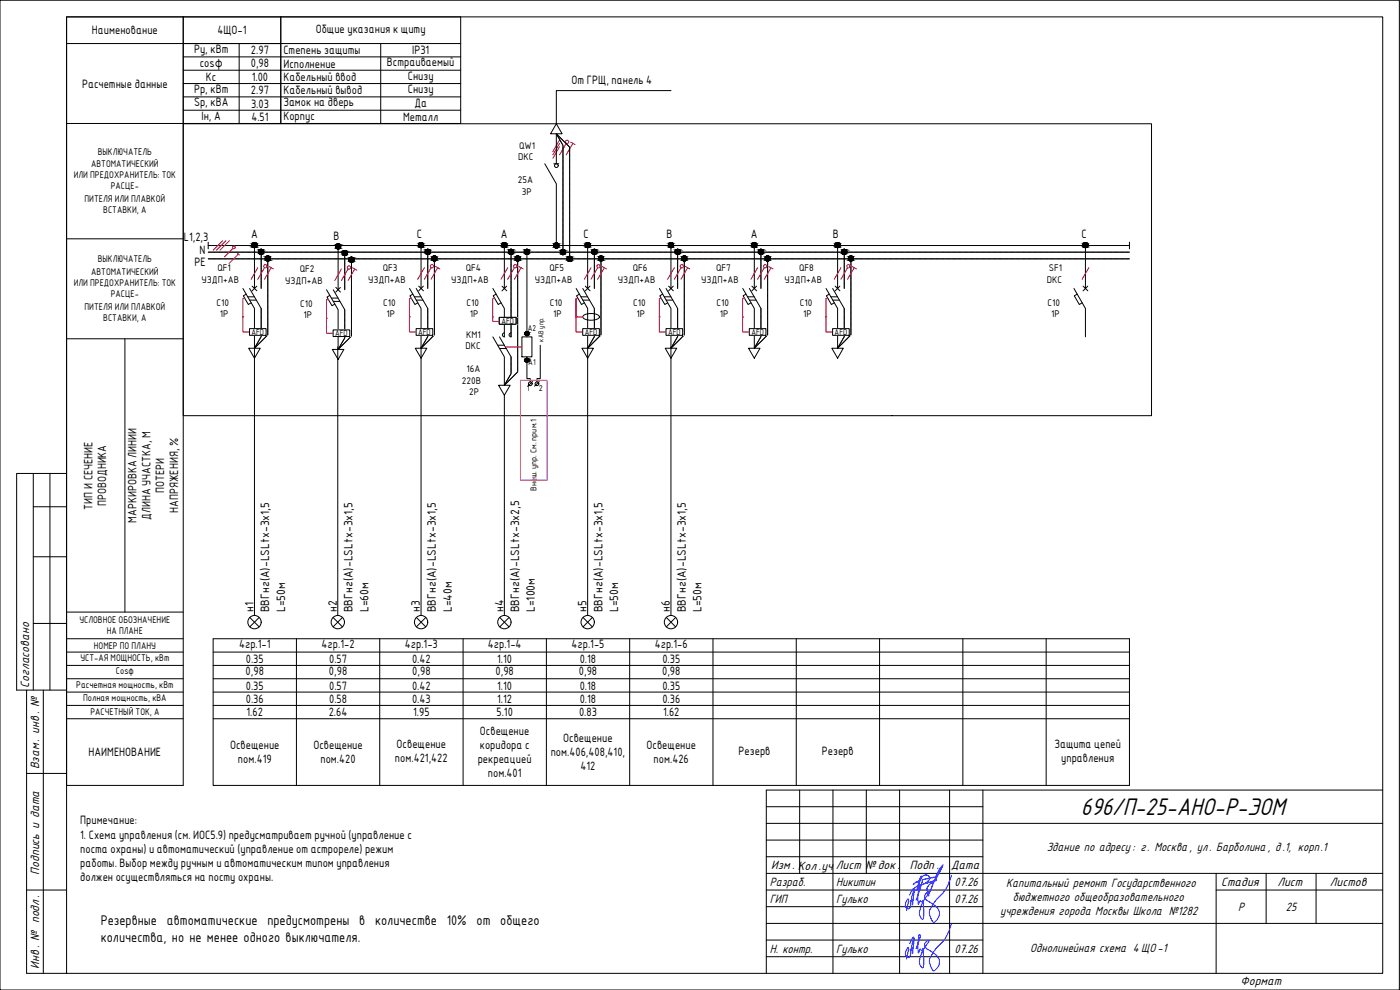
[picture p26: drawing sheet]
<svg xmlns="http://www.w3.org/2000/svg" width="420mm" height="297mm" viewBox="0 0 420 297" stroke-linecap="round" stroke-linejoin="round" font-family="sans-serif">
<defs><g id="words">
<text font-size="8" x="324.4" y="244.5">696/П-25-АНО-Р-ЭОМ</text>
<g font-size="4.5">
<text x="30.2" y="277.5">Резервные автоматические предусмотрены в количестве 10% от общего</text>
<text x="30.2" y="282.6">количества, но не менее одного выключателя.</text>
</g>
<g font-size="4">
<text x="8.7" y="206.3" transform="rotate(-90 8.7 206.3)">Согласовано</text>
<text x="11.7" y="230.8" transform="rotate(-90 11.7 230.8)">Взам. инв. №</text>
<text x="314.1" y="255.4">Здание по адресу: г. Москва, ул. Барболина, д.1, корп.1</text>
<text x="11.7" y="262.4" transform="rotate(-90 11.7 262.4)">Подпись и дата</text>
<text x="231.4" y="260.8">Изм. Кол .уч</text>
<text x="250.9" y="260.8">Лист № док.</text>
<text x="273.1" y="260.8">Подп.</text>
<text x="285.5" y="260.6">Дата</text>
<text x="231" y="265.8">Разраб.</text>
<text x="251" y="265.8">Никитин</text>
<text x="286.5" y="265.8">07.26</text>
<text x="302" y="266.3">Капитальный ремонт Государственного</text>
<text x="366.5" y="265.8">Стадия</text>
<text x="383.4" y="265.8">Лист</text>
<text x="399.1" y="265.8">Листов</text>
<text x="231" y="270.8">ГИП</text>
<text x="251" y="270.8">Гулько</text>
<text x="286.5" y="270.8">07.26</text>
<text x="300.2" y="274.6">учреждения города Москвы Школа №1282</text>
<text x="304" y="270.4">бюджетного общеобразовательного</text>
<text x="371.6" y="273.3">Р</text>
<text x="385.9" y="273.3">25</text>
<text x="231" y="285.8">Н. контр.</text>
<text x="251" y="285.8">Гулько</text>
<text x="286.5" y="285.8">07.26</text>
<text x="309.2" y="285.5">Однолинейная схема 4 ЩО-1</text>
<text x="11.7" y="290.6" transform="rotate(-90 11.7 290.6)">Инв. № подл.</text>
<text x="372.3" y="295.4">Формат</text>
</g>
<g font-size="3.5">
<text x="27.6" y="10.3">Наименование</text>
<text x="65.2" y="10.1">4ЩО-1</text>
<text x="94.7" y="9.9">Общие указания к щиту</text>
<text x="58.2" y="15.9">Ру, кВт</text>
<text x="75.3" y="16.3">2.97</text>
<text x="85" y="16.1">Степень защиты</text>
<text x="123.7" y="16.3">IP31</text>
<text x="59.9" y="20">cosφ</text>
<text x="75.3" y="20.1">0,98</text>
<text x="85" y="20.3">Исполнение</text>
<text x="116.1" y="19.9">Встраиваемый</text>
<text x="122.4" y="23.9">Снизу</text>
<text x="24.6" y="26.3">Расчетные данные</text>
<text x="58.2" y="27.9">Рр, кВт</text>
<text x="61.8" y="24.3">Кс</text>
<text x="75.3" y="28.3">2.97</text>
<text x="75.5" y="24.3">1.00</text>
<text x="85" y="24.3">Кабельный ввод</text>
<text x="85" y="28.3">Кабельный вывод</text>
<text x="122.4" y="27.9">Снизу</text>
<text x="171.5" y="25.2">От ГРЩ, панель 4</text>
<text x="58.2" y="31.9">Sр, кВА</text>
<text x="75.3" y="32.3">3.03</text>
<text x="85" y="31.9">Замок на дверь</text>
<text x="85" y="35.9">Корпус</text>
<text x="124.4" y="32.1">Да</text>
<text x="60.5" y="36.1">Iн, А</text>
<text x="75.4" y="36.3">4.51</text>
<text x="121" y="36.3">Металл</text>
<text x="75.4" y="71.6">А</text>
<text x="100.1" y="71.9">В</text>
<text x="125.1" y="71.6">С</text>
<text x="150.3" y="71.6">А</text>
<text x="175.1" y="71.6">С</text>
<text x="200" y="71.6">В</text>
<text x="225.3" y="71.6">А</text>
<text x="250" y="71.6">В</text>
<text x="324.5" y="71.6">С</text>
<text x="55.2" y="72.4">L1,2,3</text>
<text x="59.9" y="76.1">N</text>
<text x="58.4" y="79.8">PE</text>
<text x="49.3" y="147.9" transform="rotate(-90 49.3 147.9)">ПОТЕРИ</text>
<text x="27.7" y="152.9" transform="rotate(-90 27.7 152.9)">ТИП И СЕЧЕНИЕ</text>
<text x="31.9" y="151.9" transform="rotate(-90 31.9 151.9)">ПРОВОДНИКА</text>
<text x="45.1" y="156" transform="rotate(-90 45.1 156)">ДЛИНА УЧАСТКА, М</text>
<text x="53.5" y="153.9" transform="rotate(-90 53.5 153.9)">НАПРЯЖЕНИЯ, %</text>
<text x="41" y="156.9" transform="rotate(-90 41 156.9)">МАРКИРОВКА ЛИНИИ</text>
<text x="76.1" y="183.7" transform="rotate(-90 76.1 183.7)">н1</text>
<text x="80.8" y="183.7" transform="rotate(-90 80.8 183.7)">ВВГнг(А)-LSLtx-3x1,5</text>
<text x="85.6" y="183.7" transform="rotate(-90 85.6 183.7)">L=50м</text>
<text x="101" y="183.7" transform="rotate(-90 101 183.7)">н2</text>
<text x="105.8" y="183.7" transform="rotate(-90 105.8 183.7)">ВВГнг(А)-LSLtx-3x1,5</text>
<text x="110.6" y="183.7" transform="rotate(-90 110.6 183.7)">L=60м</text>
<text x="126" y="183.7" transform="rotate(-90 126 183.7)">н3</text>
<text x="130.8" y="183.7" transform="rotate(-90 130.8 183.7)">ВВГнг(А)-LSLtx-3x1,5</text>
<text x="135.6" y="183.7" transform="rotate(-90 135.6 183.7)">L=40м</text>
<text x="151.1" y="183.7" transform="rotate(-90 151.1 183.7)">н4</text>
<text x="155.8" y="183.7" transform="rotate(-90 155.8 183.7)">ВВГнг(А)-LSLtx-3x2,5</text>
<text x="160.5" y="183.7" transform="rotate(-90 160.5 183.7)">L=100м</text>
<text x="176.1" y="183.7" transform="rotate(-90 176.1 183.7)">н5</text>
<text x="180.8" y="183.7" transform="rotate(-90 180.8 183.7)">ВВГнг(А)-LSLtx-3x1,5</text>
<text x="185.5" y="183.7" transform="rotate(-90 185.5 183.7)">L=50м</text>
<text x="201.1" y="183.7" transform="rotate(-90 201.1 183.7)">н6</text>
<text x="205.8" y="183.7" transform="rotate(-90 205.8 183.7)">ВВГнг(А)-LSLtx-3x1,5</text>
<text x="210.5" y="183.7" transform="rotate(-90 210.5 183.7)">L=50м</text>
<text x="71.8" y="194.5">4гр.1-1</text>
<text x="96.5" y="194.5">4гр.1-2</text>
<text x="121.5" y="194.5">4гр.1-3</text>
<text x="146.4" y="194.5">4гр.1-4</text>
<text x="171.5" y="194.5">4гр.1-5</text>
<text x="196.5" y="194.5">4гр.1-6</text>
<text x="73.7" y="202.7">0,98</text>
<text x="73.8" y="198.9">0.35</text>
<text x="98.7" y="202.7">0,98</text>
<text x="98.8" y="198.9">0.57</text>
<text x="123.7" y="198.9">0.42</text>
<text x="123.7" y="202.7">0,98</text>
<text x="148.7" y="202.7">0,98</text>
<text x="149.2" y="198.9">1.10</text>
<text x="173.7" y="202.7">0,98</text>
<text x="174" y="198.9">0.18</text>
<text x="198.7" y="202.7">0,98</text>
<text x="198.8" y="198.9">0.35</text>
<text x="73.8" y="206.9">0.35</text>
<text x="98.8" y="206.9">0.57</text>
<text x="123.7" y="206.9">0.42</text>
<text x="149.2" y="206.9">1.10</text>
<text x="174" y="206.9">0.18</text>
<text x="198.8" y="206.9">0.35</text>
<text x="73.8" y="210.9">0.36</text>
<text x="74" y="214.9">1.62</text>
<text x="98.7" y="214.9">2.64</text>
<text x="98.8" y="210.9">0.58</text>
<text x="123.7" y="210.9">0.43</text>
<text x="124" y="214.9">1.95</text>
<text x="149" y="214.9">5.10</text>
<text x="149.2" y="210.9">1.12</text>
<text x="173.8" y="214.9">0.83</text>
<text x="174" y="210.9">0.18</text>
<text x="198.8" y="210.9">0.36</text>
<text x="199" y="214.9">1.62</text>
<text x="144" y="220.6">Освещение</text>
<text x="26.6" y="226.9">НАИМЕНОВАНИЕ</text>
<text x="69" y="224.8">Освещение</text>
<text x="94" y="224.8">Освещение</text>
<text x="119" y="224.6">Освещение</text>
<text x="144" y="224.8">коридора с</text>
<text x="165.3" y="226.9">пом.406,408,410,</text>
<text x="169" y="222.7">Освещение</text>
<text x="194" y="224.8">Освещение</text>
<text x="221.7" y="226.5">Резерв</text>
<text x="246.7" y="226.5">Резерв</text>
<text x="316.5" y="224.4">Защита цепей</text>
<text x="71.4" y="229">пом.419</text>
<text x="96.2" y="229">пом.420</text>
<text x="118.5" y="228.7">пом.421,422</text>
<text x="143.4" y="229">рекреацией</text>
<text x="146.4" y="233.2">пом.401</text>
<text x="174.2" y="231.1">412</text>
<text x="196.2" y="229">пом.426</text>
<text x="318.5" y="228.6">управления</text>
<text x="24.1" y="247.3">Примечание:</text>
<text x="24.1" y="251.7">1. Схема управления (см. ИОС5.9) предусматривает ручной (управление с</text>
<text x="24.1" y="256.1">поста охраны) и автоматический (управление от астрореле) режим</text>
<text x="24.1" y="260.3">работы. Выбор между ручным и автоматическим типом управления</text>
<text x="24.1" y="264.4">должен осуществляться на посту охраны.</text>
</g>
<g font-size="2.8">
<text x="29.3" y="46.4">ВЫКЛЮЧАТЕЛЬ</text>
<text x="155.8" y="44.7">QW1</text>
<text x="22.1" y="53.5">ИЛИ ПРЕДОХРАНИТЕЛЬ: ТОК</text>
<text x="27.3" y="50.2">АВТОМАТИЧЕСКИЙ</text>
<text x="155.5" y="48.1">DKC</text>
<text x="33.3" y="56.8">РАСЦЕ-</text>
<text x="155.4" y="55">25А</text>
<text x="156.6" y="58.5">3P</text>
<text x="25.4" y="60.6">ПИТЕЛЯ ИЛИ ПЛАВКОЙ</text>
<text x="31" y="63.9">ВСТАВКИ, А</text>
<text x="27.3" y="82.5">АВТОМАТИЧЕСКИЙ</text>
<text x="29.3" y="78.7">ВЫКЛЮЧАТЕЛЬ</text>
<text x="65.3" y="81.4">QF1</text>
<text x="90" y="81.8">QF2</text>
<text x="114.9" y="81.4">QF3</text>
<text x="139.8" y="81.4">QF4</text>
<text x="164.9" y="81.4">QF5</text>
<text x="189.9" y="81.4">QF6</text>
<text x="214.9" y="81.4">QF7</text>
<text x="239.9" y="81.4">QF8</text>
<text x="314.8" y="81.4">SF1</text>
<text x="22.1" y="85.8">ИЛИ ПРЕДОХРАНИТЕЛЬ: ТОК</text>
<text x="33.3" y="89.1">РАСЦЕ-</text>
<text x="60.5" y="84.8">УЗДП+АВ</text>
<text x="85.6" y="85.2">УЗДП+АВ</text>
<text x="110.4" y="84.8">УЗДП+АВ</text>
<text x="135.4" y="84.8">УЗДП+АВ</text>
<text x="160.5" y="84.8">УЗДП+АВ</text>
<text x="185.5" y="84.8">УЗДП+АВ</text>
<text x="210.5" y="84.8">УЗДП+АВ</text>
<text x="235.5" y="84.8">УЗДП+АВ</text>
<text x="314.1" y="84.8">DKC</text>
<text x="25.4" y="92.9">ПИТЕЛЯ ИЛИ ПЛАВКОЙ</text>
<text x="65" y="91.7">C10</text>
<text x="66" y="95.2">1P</text>
<text x="90.1" y="92.1">C10</text>
<text x="91.1" y="95.6">1P</text>
<text x="115" y="91.7">C10</text>
<text x="116" y="95.2">1P</text>
<text x="140" y="91.7">C10</text>
<text x="141" y="95.2">1P</text>
<text x="165" y="91.7">C10</text>
<text x="166" y="95.2">1P</text>
<text x="190" y="91.7">C10</text>
<text x="191" y="95.2">1P</text>
<text x="215" y="91.7">C10</text>
<text x="216" y="95.2">1P</text>
<text x="240" y="91.7">C10</text>
<text x="241" y="95.2">1P</text>
<text x="314.4" y="91.7">C10</text>
<text x="315.4" y="95.2">1P</text>
<text x="31" y="96.2">ВСТАВКИ, А</text>
<text x="139.9" y="101.3">КМ1</text>
<text x="139.7" y="104.7">DKC</text>
<text x="140" y="111.6">16A</text>
<text x="138.6" y="115.1">220В</text>
<text x="140.8" y="118.5">2P</text>
<text x="23.8" y="187">УСЛОВНОЕ ОБОЗНАЧЕНИЕ</text>
<text x="32" y="190.3">НА ПЛАНЕ</text>
<text x="28.2" y="194.7">НОМЕР ПО ПЛАНУ</text>
<text x="24.1" y="198.4">УСТ-АЯ МОЩНОСТЬ, кВт</text>
<text x="34.8" y="202.4">Cosф</text>
<text x="22.9" y="206.4">Расчетная мощность, кВт</text>
<text x="25" y="210.4">Полная мощность, кВА</text>
<text x="27.1" y="214.7">РАСЧЕТНЫЙ ТОК, А</text>
</g>
<g font-size="2.4">
<text x="75.5" y="100.5">AFD</text>
<text x="100.6" y="100.8">AFD</text>
<text x="125.5" y="100.5">AFD</text>
<text x="150.5" y="97.1">AFD</text>
<text x="158.4" y="99.4">А2</text>
<text x="175.5" y="100.5">AFD</text>
<text x="200.5" y="100.5">AFD</text>
<text x="225.5" y="100.5">AFD</text>
<text x="250.5" y="100.5">AFD</text>
<text x="158.6" y="109.6">А1</text>
<text x="158.2" y="117.5">1</text>
<text x="161.7" y="117.5">2</text>
<text x="161" y="147.3" transform="rotate(-90 161 147.3)">Внеш. упр. См. прим.1</text>
</g>
<text font-size="2.1" x="163.2" y="102.7" transform="rotate(-90 163.2 102.7)">к АВ упр.</text>
</g></defs>
<path d="M62.5 73.7h276.5M62.5 77.7h276.5M62.5 75.7h276.5M62.5 72.7v2M339 72.7v2" fill="none" stroke="#000" stroke-width=".3"/>
<g fill="none" stroke="#f00" stroke-width=".3">
<path d="M66.8 72.2l-2.8 2.9M67.8 72.2l-2.8 2.9M68.8 72.2l-2.8 2.9M69.9 74.5l-2.6 2.6M71.3 76l.5 .5M71.5 76.2l-2.8 2.9"/>
<circle cx="70.2" cy="74.2" r=".41"/>
</g>
<!-- layer: 0 -->
<g fill="none" stroke="#000" stroke-width=".3">
<path d="M20 5.1h35v230.6h-35zM20 13.1h35M20 37h35M55 37.1h290.6v87.6h-290.6zM167 37.1l1.7 3h-3.5zM201.4 27.2h-34.4v9.9M163.5 49.1l3.5 6v18.6M166.2 49.1h1.5M167 40.1l.9 1M167 40.2v8.9M167 40.3l.8 1.4M167.9 41.7l.2 .3"/>
<path d="M167.9 41.1l3 2.9M168.1 42.1l.6 1M168.7 43.1l.3 .5v32.1M170.9 44.1l.1 .1M171 44.3v33.4M20 71.7h35M76.4 73.6v13M78.4 75.6v11M80.4 77.6v22.7M101.5 73.9v13M103.5 75.9v11M105.5 77.9v22.8"/>
<path d="M126.4 73.6v13M128.4 75.6v11M130.4 77.6v22.7M151.4 73.6v13M153.4 75.6v25.5a.6 .6 0 0 1-.6-.6 .6 .6 0 0 1 .6-.6M155.4 77.6v33.8M158.1 75.6v25.5M176.4 73.6v13M178.4 75.6v11M180.4 77.6v22.7M201.4 73.6v13M203.4 75.6v11"/>
<path d="M205.4 77.6v22.7M226.4 73.6v13M228.4 75.6v11M230.4 77.6v22.7M251.4 73.6v13M253.4 75.6v11M255.4 77.6v22.7M325.8 73.6v13M72.9 86.6l3.5 5.9v6.1M73.9 88.3l-.9 .5 1.5 2.6 .9-.5M74.4 89.1h1.9M74.9 98.6h5v2h-5z"/>
<path d="M74.9 86.6l3.5 5.9v6.1M74.9 90.1h2M75.7 85.9l1.4 1.4M77.1 85.9l-1.5 1.4M98 86.9l3.5 6v6.1M99 88.6l-.9 .5 1.5 2.6 .9-.5M99.4 89.4h2.1M100 99h5v2h-5zM100 86.9l3.5 6v6.1M100 90.4h2M100.8 86.2l1.4 1.4M102.2 86.2l-1.4 1.5"/>
<path d="M122.9 86.6l3.5 5.9v6.1M123.9 88.3l-.9 .5 1.5 2.6 .9-.5M124.4 89.1h1.9M124.9 98.6h5v2h-5zM124.9 86.6l3.5 5.9v6.1M124.9 90.1h2M125.7 85.9l1.4 1.4M127.1 85.9l-1.5 1.4M147.9 86.6l3.5 5.9v8.6M148.9 88.3l-.9 .5 1.5 2.6 .9-.5M149.8 95.2h5.1v2.1h-5.1zM150.7 85.9l1.4 1.4"/>
<path d="M151.4 99.9a.6 .6 0 0 0-.6 .6 .6 .6 0 0 0 .6 .6M152.1 85.9l-1.5 1.4M172.9 86.6l3.5 5.9v6.1M173.9 88.3l-.9 .5 1.5 2.6 .9-.5M174.3 89.1h2M174.9 98.6h5v2h-5zM174.9 86.6l3.5 5.9v6.1M174.9 90.1h2M175 94.8a4.3 4.3 0 0 1 4.8 0l.1 .3a3.5 3.5 0 0 1-4.3 .7l-.6-.5zM175.7 85.9l1.4 1.4M177.1 85.9l-1.5 1.4M197.9 86.6l3.5 5.9v6.1"/>
<path d="M198.9 88.3l-.9 .5 1.5 2.6 .9-.5M199.3 89.1h2M199.9 98.6h5v2h-5zM199.9 86.6l3.5 5.9v6.1M199.9 90.1h2M200.7 85.9l1.4 1.4M202.1 85.9l-1.5 1.4M222.9 86.6l3.5 5.9v6.1M223.9 88.3l-.9 .5 1.5 2.6 .9-.5M224.3 89.1h2.1M224.9 98.6h5v2h-5zM224.9 86.6l3.5 5.9v6.1"/>
<path d="M224.9 90.1h2M225.7 85.9l1.4 1.4M227.1 85.9l-1.5 1.4M247.9 86.6l3.5 5.9v6.1M248.9 88.3l-.9 .5 1.5 2.6 .9-.5M249.3 89.1h2.1M249.9 98.6h5v2h-5zM249.9 86.6l3.5 5.9v6.1M249.9 90.1h2M250.7 85.9l1.4 1.4M252.1 85.9l-1.5 1.4M322.3 86.6l3.5 5.9v8.6"/>
<path d="M323.3 88.3l-.9 .5 1.5 2.6 .9-.5M325.1 85.9l1.4 1.4M326.5 85.9l-1.5 1.4M20 101.6h35M37.5 101.6v82M74.6 104.5h3.5l-1.7 3zM76.4 100.6v84.1M77.6 102.3l-.5 .9M77.8 102.1l-.2 .2M78.3 101.1l-.5 .9M78.4 100.5l-.1 .6M79.4 101.4l-3 3.1 .7-1.3"/>
<path d="M80.4 100.4l-1 1M99.7 104.8h3.5l-1.7 3.1zM101.4 104.1v80.6M101.5 101v3.8M101.6 104.8h-.1M101.6 104.6l-.1 .2M101.7 104.5l-.1 .1M101.8 104.6l-.2 .2M102.2 103.6l-.5 .9M102.7 102.7l-.5 .9M103 102.2l-.3 .4M103.3 101.8l-.3 .3"/>
<path d="M103.3 101.6v.1M103.5 100.9l-.2 .7M105.4 101l-3.6 3.5M105.5 100.7l-.1 .2M124.6 104.5h3.5l-1.7 3zM126.4 100.6v84.1M127.4 102.7l-.9 1.5M127.6 102.3l-.2 .4M128.2 101.3l-.6 1M128.3 101.1l-.1 .1M128.4 100.5l-.1 .6M129.5 101.3l-3.1 3.2 .1-.2"/>
<path d="M130.4 100.4l-.9 .9M147.9 101.1l3.5 6v8.4M149.4 103.6h1.9M149.6 115.6h3.5l-1.7 3zM149.9 101.1l3.5 6v4.9M149.9 104.6h2M151.4 118.6v66.1M151.5 115.4l-.1 .1M151.7 115l-.2 .3M151.8 114.9h-.1M152.1 114.3l-.3 .5M152.3 114.1l-.2 .2"/>
<path d="M152.3 113.9v.1M153.1 112.6l-.8 1.3M153.1 112.5v.1M153.4 112l-.2 .5M155.4 111.5l-4 4.1M156.6 101.1h3v6h-3zM158.1 107.1v6.5h1v1M159.8 114.5l-1.4 1.4M161.8 114.5l-1.4 1.4M162.1 103.6v10h-1v1M174.6 104.5h3.5l-1.7 3zM176.4 100.6v84.1"/>
<path d="M177 103.5l-.3 .3M177 103.3v.1M177.1 103.2l-.1 .1M177.2 103.1l-.1 .1M177.6 102.3l-.4 .8M177.7 102.2l-.1 .1M177.9 101.8l-.2 .4M178 101.6l-.1 .2M178.1 101.5l-.1 .1M178.1 101.4v.1M178.3 101.1l-.1 .3M178.4 100.5l-.1 .6"/>
<path d="M180.4 100.4l-4 4.1 .3-.6M199.6 104.5h3.5l-1.7 3zM201.4 100.6v84.1M202.2 103.1l-.1 .1M202.9 101.8l-.7 1.3M203 101.6l-.1 .2M203.3 101.1l-.3 .5M203.4 100.5l-.1 .6M205.4 100.4l-4 4.1 .7-1.3M224.6 104.5h3.5l-1.7 3zM226.4 100.6v3.8M226.9 103.6l-.5 .8"/>
<path d="M227.6 102.3l-.7 1.3M228 102.8l-1.5 1.6M228.2 101.3l-.6 1M228.3 101.1l-.1 .1M228.4 100.5l-.1 .6M229.5 101.3l-1.5 1.5M230.4 100.4l-.8 .9M249.6 104.5h3.5l-1.7 3zM251.4 100.6v3.9l.5-.9M252.6 102.3l-.7 1.3M253.3 101.1l-.7 1.2M253.4 100.5l-.1 .6"/>
<path d="M254.5 101.3l-3 3.1M255.3 100.6l-.7 .7M255.4 100.4l-.1 .1M20 191.7h35M20 195.7h35M20 199.7h35M20 183.6h35M64 191.7h275v44h-275zM64 195.7h275M64 199.7h275M75 185.3l2.8 2.8M77.8 185.3l-2.8 2.8"/>
<path d="M89 191.7v44M99.9 185.3l2.9 2.8M102.8 185.3l-2.9 2.8M114 191.7v44M124.9 185.3l2.9 2.8M127.8 185.3l-2.9 2.8M139 191.7v44M150 185.3l2.8 2.8M152.8 185.3l-2.8 2.8M164 191.7v44M175 185.3l2.8 2.8M177.8 185.3l-2.8 2.8"/>
<path d="M189 191.7v44M200 185.3l2.8 2.8M202.8 185.3l-2.8 2.8M214 191.7v44M239 191.7v44M264 191.7v44M289 191.7v44M314 191.7v44M20 203.7h35M20 207.7h35M20 211.7h35M20 215.7h35"/>
<path d="M64 203.7h275M64 207.7h275M64 211.7h275M64 215.7h275"/>
<circle cx="167" cy="49.7" r=".56"/>
<circle cx="76.4" cy="73.6" r=".75"/>
<circle cx="78.4" cy="75.5" r=".75"/>
<circle cx="80.4" cy="77.6" r=".75"/>
<circle cx="101.5" cy="73.9" r=".75"/>
<circle cx="103.5" cy="75.9" r=".75"/>
<circle cx="105.5" cy="77.9" r=".75"/>
<circle cx="126.4" cy="73.6" r=".75"/>
<circle cx="128.4" cy="75.5" r=".75"/>
<circle cx="130.4" cy="77.6" r=".75"/>
<circle cx="151.4" cy="73.6" r=".75"/>
<circle cx="153.4" cy="75.5" r=".75"/>
<circle cx="155.4" cy="77.6" r=".75"/>
<circle cx="158.1" cy="75.5" r=".75"/>
<circle cx="167" cy="73.7" r=".75"/>
<circle cx="169" cy="75.6" r=".75"/>
<circle cx="171" cy="77.7" r=".75"/>
<circle cx="176.4" cy="73.6" r=".75"/>
<circle cx="178.4" cy="75.5" r=".75"/>
<circle cx="180.4" cy="77.6" r=".75"/>
<circle cx="201.4" cy="73.6" r=".75"/>
<circle cx="203.4" cy="75.5" r=".75"/>
<circle cx="205.4" cy="77.6" r=".75"/>
<circle cx="226.4" cy="73.6" r=".75"/>
<circle cx="228.4" cy="75.5" r=".75"/>
<circle cx="230.4" cy="77.6" r=".75"/>
<circle cx="251.4" cy="73.6" r=".75"/>
<circle cx="253.4" cy="75.5" r=".75"/>
<circle cx="255.4" cy="77.6" r=".75"/>
<circle cx="325.8" cy="73.6" r=".75"/>
<circle cx="158.1" cy="100.1" r=".56"/>
<circle cx="158.1" cy="108.1" r=".56"/>
<circle cx="159.1" cy="115.1" r=".56"/>
<circle cx="161.2" cy="115.1" r=".56"/>
<circle cx="76.4" cy="186.7" r="2"/>
<circle cx="101.4" cy="186.7" r="2"/>
<circle cx="126.4" cy="186.7" r="2"/>
<circle cx="151.4" cy="186.7" r="2"/>
<circle cx="176.4" cy="186.7" r="2"/>
<circle cx="201.4" cy="186.7" r="2"/>
</g>
<g fill="#000" stroke="#000" stroke-width=".3">
<path d="M76.2 74.3h.3zM76.3 72.8h.2zM101.3 74.7h.3zM101.4 73.2h.2zM126.2 74.3h.4zM126.3 72.8h.1zM151.2 74.3h.4zM151.3 72.8h.1zM158 76.3h.3zM158 74.8h.2zM166.8 74.4h.3zM166.9 72.9h.1z"/>
<path d="M168.8 76.4h.3zM168.8 74.9h.2zM170.8 78.4h.3zM170.9 76.9h.1zM176.2 74.3h.4zM176.3 72.8h.1zM201.2 74.3h.3zM201.3 72.8h.1zM226.2 74.3h.3zM226.3 72.8h.1zM251.2 74.3h.3zM251.3 72.8h.2z"/>
<path d="M325.6 74.3h.3zM325.6 72.8h.2z"/>
<path d="M76.2 74.3h.3zM76.3 74.3h.2z"/>
<path d="M76.3 72.8h.2zM76.2 72.8h.3z"/>
<path d="M76.2 72.8h.4zM76.1 72.8h.5z"/>
<path d="M76.1 72.8l.6 .1zM76.1 72.9h.6z"/>
<path d="M76.1 74.3h.5zM76.1 74.3h.4z"/>
<path d="M76.1 72.9h.7zM76 72.9h.8z"/>
<path d="M76.1 74.2h.6zM76.1 74.2l.5 .1z"/>
<path d="M76 72.9h.8zM76 72.9h.8z"/>
<path d="M76 74.2h.8zM76 74.2h.7z"/>
<path d="M75.9 72.9l1 .1zM75.9 73h1z"/>
<path d="M75.9 74.2h.9zM75.9 74.2h.9z"/>
<path d="M75.9 73h1zM75.8 73h1.1z"/>
<path d="M75.9 74.1h1zM75.9 74.1l.9 .1z"/>
<path d="M75.8 73l1.2 .1zM75.8 73l1.2 .1z"/>
<path d="M75.8 74.1h1.1zM75.8 74.1h1.1z"/>
<path d="M75.8 73.1l1.2 .1zM75.8 73.1l1.2 .1z"/>
<path d="M75.8 74h1.2zM75.8 74l1.1 .1z"/>
<path d="M75.7 73.2h1.3zM75.7 73.2h1.3z"/>
<path d="M75.7 74h1.3zM75.7 74h1.3z"/>
<path d="M75.7 73.2l1.4 .1zM75.7 73.2l1.4 .1z"/>
<path d="M75.7 73.9h1.3zM75.7 73.9l1.3 .1z"/>
<path d="M75.7 73.3h1.4zM75.7 73.3h1.4z"/>
<path d="M75.7 73.8h1.4zM75.7 73.8l1.3 .1z"/>
<path d="M75.6 73.3l1.5 .1zM75.6 73.3l1.5 .1z"/>
<path d="M75.6 73.8h1.5zM75.6 73.8h1.5z"/>
<path d="M75.6 73.4l1.5 .1zM75.6 73.4l1.5 .1z"/>
<path d="M75.6 73.5l1.5 .1zM75.6 73.5l1.5 .1z"/>
<path d="M75.6 73.6l1.5 .1zM75.6 73.6l1.5 .1z"/>
<path d="M75.6 73.7h1.5zM75.6 73.7l1.5 .1z"/>
<path d="M75.6 73.6h1.5zM75.6 73.6h1.5z"/>
<path d="M101.3 74.7h.3zM101.4 74.7h.2z"/>
<path d="M101.4 73.2h.2zM101.3 73.2h.3z"/>
<path d="M101.3 73.2h.4zM101.2 73.2h.5z"/>
<path d="M101.2 73.2h.6zM101.2 73.2h.6z"/>
<path d="M101.2 74.6h.5zM101.2 74.6l.4 .1z"/>
<path d="M101.2 73.2l.6 .1zM101.1 73.3h.7z"/>
<path d="M101.2 74.6h.6zM101.2 74.6h.5z"/>
<path d="M101.1 73.3h.8zM101.1 73.3h.8z"/>
<path d="M101.1 74.6h.7zM101.1 74.6h.7z"/>
<path d="M101 73.3l1 .1zM101 73.4h1z"/>
<path d="M101 74.5h.9zM101 74.5l.8 .1z"/>
<path d="M101 73.4h1zM100.9 73.4h1.1z"/>
<path d="M101 74.5h1zM101 74.5h.9z"/>
<path d="M100.9 73.4l1.2 .1zM100.9 73.4l1.2 .1z"/>
<path d="M100.9 74.5h1.1zM100.9 74.5h1.1z"/>
<path d="M100.9 73.5h1.2zM100.8 73.5h1.3z"/>
<path d="M100.9 74.4h1.2zM100.9 74.4l1.1 .1z"/>
<path d="M100.8 73.5l1.3 .1zM100.8 73.5l1.3 .1z"/>
<path d="M100.8 74.3h1.3zM100.8 74.3l1.3 .1z"/>
<path d="M100.8 73.6h1.4zM100.8 73.6h1.4z"/>
<path d="M100.8 74.3h1.3zM100.8 74.3h1.3z"/>
<path d="M100.8 73.6l1.4 .1zM100.8 73.6l1.4 .1z"/>
<path d="M100.8 74.2h1.4zM100.8 74.2l1.3 .1z"/>
<path d="M100.8 73.7l1.4 .1zM100.8 73.7l1.4 .1z"/>
<path d="M100.8 74.2h1.4zM100.8 74.2h1.4z"/>
<path d="M100.7 73.8l1.5 .1zM100.7 73.8l1.5 .1z"/>
<path d="M100.7 73.9h1.5zM100.7 73.9h1.5z"/>
<path d="M100.7 73.9l1.5 .1zM100.7 73.9l1.5 .1z"/>
<path d="M100.7 74l1.5 .1zM100.7 74l1.5 .1z"/>
<path d="M100.7 74.1h1.5zM100.7 74.1l1.5 .1z"/>
<path d="M126.2 74.3h.2zM126.3 74.3h.1z"/>
<path d="M126.3 72.8h.3zM126.2 72.8h.4z"/>
<path d="M126.2 72.8h.4zM126.1 72.8h.5z"/>
<path d="M126.1 72.8l.6 .1zM126.1 72.9h.6z"/>
<path d="M126.1 74.3h.5zM126.1 74.3h.5z"/>
<path d="M126.1 72.9h.6zM126 72.9h.7z"/>
<path d="M126.1 74.2h.6zM126.1 74.2l.5 .1z"/>
<path d="M126 72.9h.8zM125.9 72.9h.9z"/>
<path d="M126 74.2h.7zM126 74.2h.7z"/>
<path d="M125.9 72.9l1 .1zM125.9 73h1z"/>
<path d="M125.9 74.2h.9zM125.9 74.2h.8z"/>
<path d="M125.9 73h1zM125.9 73h1z"/>
<path d="M125.9 74.1h1zM125.9 74.1l.9 .1z"/>
<path d="M125.8 73l1.2 .1zM125.8 73l1.2 .1z"/>
<path d="M125.8 74.1h1.1zM125.8 74.1h1.1z"/>
<path d="M125.8 73.1l1.2 .1zM125.8 73.1l1.2 .1z"/>
<path d="M125.8 74h1.2zM125.8 74l1.1 .1z"/>
<path d="M125.8 73.2h1.2zM125.8 73.2h1.2z"/>
<path d="M125.8 74h1.2zM125.8 74h1.2z"/>
<path d="M125.7 73.2l1.4 .1zM125.7 73.2l1.4 .1z"/>
<path d="M125.7 73.9h1.3zM125.7 73.9l1.3 .1z"/>
<path d="M125.7 73.3h1.4zM125.7 73.3h1.4z"/>
<path d="M125.7 73.8h1.4zM125.7 73.8l1.3 .1z"/>
<path d="M125.6 73.3l1.5 .1zM125.6 73.3l1.5 .1z"/>
<path d="M125.6 73.8h1.5zM125.6 73.8h1.5z"/>
<path d="M125.6 73.4l1.5 .1zM125.6 73.4l1.5 .1z"/>
<path d="M125.6 73.5l1.5 .1zM125.6 73.5l1.5 .1z"/>
<path d="M125.6 73.6l1.5 .1zM125.6 73.6l1.5 .1z"/>
<path d="M125.6 73.7h1.5zM125.6 73.7l1.5 .1z"/>
<path d="M125.6 73.6h1.5zM125.6 73.6h1.5z"/>
<path d="M151.2 74.3h.2zM151.3 74.3h.1z"/>
<path d="M151.3 72.8h.3zM151.2 72.8h.4z"/>
<path d="M151.2 72.8h.4zM151.1 72.8h.5z"/>
<path d="M151.1 72.8l.6 .1zM151.1 72.9h.6z"/>
<path d="M151.1 74.3h.5zM151.1 74.3h.5z"/>
<path d="M151.1 72.9h.6zM151 72.9h.7z"/>
<path d="M151.1 74.2h.6zM151.1 74.2l.5 .1z"/>
<path d="M151 72.9h.8zM150.9 72.9h.9z"/>
<path d="M151 74.2h.7zM151 74.2h.7z"/>
<path d="M150.9 72.9l.9 .1zM150.9 73h.9z"/>
<path d="M150.9 74.2h.9zM150.9 74.2h.8z"/>
<path d="M150.9 73h1zM150.9 73h1z"/>
<path d="M150.9 74.1h.9zM150.9 74.1l.9 .1z"/>
<path d="M150.8 73l1.2 .1zM150.8 73l1.2 .1z"/>
<path d="M150.8 74.1h1.1zM150.8 74.1h1z"/>
<path d="M150.8 73.1l1.2 .1zM150.8 73.1l1.2 .1z"/>
<path d="M150.8 74h1.2zM150.8 74l1.1 .1z"/>
<path d="M150.7 73.2h1.3zM150.7 73.2h1.3z"/>
<path d="M150.7 74h1.3zM150.7 74h1.3z"/>
<path d="M150.7 73.2l1.4 .1zM150.7 73.2l1.4 .1z"/>
<path d="M150.7 73.9h1.3zM150.7 73.9l1.3 .1z"/>
<path d="M150.7 73.3h1.4zM150.7 73.3h1.4z"/>
<path d="M150.7 73.8h1.4zM150.7 73.8l1.3 .1z"/>
<path d="M150.6 73.3l1.5 .1zM150.6 73.3l1.5 .1z"/>
<path d="M150.6 73.8h1.5zM150.6 73.8h1.5z"/>
<path d="M150.6 73.4l1.5 .1zM150.6 73.4l1.5 .1z"/>
<path d="M150.6 73.5l1.5 .1zM150.6 73.5l1.5 .1z"/>
<path d="M150.6 73.6l1.5 .1zM150.6 73.6l1.5 .1z"/>
<path d="M150.6 73.7h1.5zM150.6 73.7l1.5 .1z"/>
<path d="M150.6 73.6h1.5zM150.6 73.6h1.5z"/>
<path d="M158 76.3h.2zM158 76.3h.2z"/>
<path d="M158 74.8h.3zM158 74.8h.3z"/>
<path d="M158 74.8l.4 .1zM157.9 74.9h.5z"/>
<path d="M157.9 74.9h.5zM157.8 74.9h.6z"/>
<path d="M157.9 76.3h.5zM157.9 76.3h.4z"/>
<path d="M157.8 74.9h.7zM157.8 74.9h.7z"/>
<path d="M157.8 76.2h.6zM157.8 76.2l.6 .1z"/>
<path d="M157.8 74.9h.8zM157.7 74.9h.9z"/>
<path d="M157.8 76.2h.7zM157.8 76.2h.6z"/>
<path d="M157.7 74.9l.9 .1zM157.7 74.9l.9 .1z"/>
<path d="M157.7 76.2h.9zM157.7 76.2h.8z"/>
<path d="M157.6 75h1.1zM157.6 75h1.1z"/>
<path d="M157.6 76.1h1zM157.6 76.1l1 .1z"/>
<path d="M157.6 75l1.1 .1zM157.6 75l1.1 .1z"/>
<path d="M157.6 76.1h1.1zM157.6 76.1h1z"/>
<path d="M157.5 75.1h1.3zM157.5 75.1h1.3z"/>
<path d="M157.5 76h1.2zM157.5 76l1.2 .1z"/>
<path d="M157.5 75.1l1.3 .1zM157.5 75.1l1.3 .1z"/>
<path d="M157.5 76h1.3zM157.5 76h1.2z"/>
<path d="M157.5 75.2l1.3 .1zM157.5 75.2l1.3 .1z"/>
<path d="M157.5 75.9h1.3zM157.5 75.9l1.3 .1z"/>
<path d="M157.4 75.3h1.5zM157.4 75.3h1.5z"/>
<path d="M157.4 75.8h1.4zM157.4 75.8l1.4 .1z"/>
<path d="M157.4 75.3l1.5 .1zM157.4 75.3l1.5 .1z"/>
<path d="M157.4 75.8h1.5zM157.4 75.8h1.4z"/>
<path d="M157.4 75.4l1.5 .1zM157.4 75.4l1.5 .1z"/>
<path d="M157.4 75.5l1.5 .1zM157.4 75.5l1.5 .1z"/>
<path d="M157.4 75.6h1.5zM157.4 75.6h1.5z"/>
<path d="M157.4 75.6l1.5 .1zM157.4 75.6l1.5 .1z"/>
<path d="M157.4 75.7h1.5zM157.4 75.7l1.5 .1z"/>
<path d="M166.8 74.4h.2zM166.9 74.4h.1z"/>
<path d="M166.9 72.9h.2zM166.8 72.9h.3z"/>
<path d="M166.8 72.9h.4zM166.7 72.9h.5z"/>
<path d="M166.7 72.9l.6 .1zM166.6 73h.7z"/>
<path d="M166.7 74.4h.5zM166.7 74.4h.4z"/>
<path d="M166.6 73h.7zM166.6 73h.7z"/>
<path d="M166.6 74.3h.7zM166.6 74.3l.6 .1z"/>
<path d="M166.6 73l.8 .1zM166.6 73l.8 .1z"/>
<path d="M166.6 74.3h.7zM166.6 74.3h.7z"/>
<path d="M166.5 73.1h.9zM166.5 73.1h.9z"/>
<path d="M166.5 74.3h.9zM166.5 74.3h.8z"/>
<path d="M166.5 73.1h1zM166.4 73.1h1.1z"/>
<path d="M166.5 74.2h.9zM166.5 74.2l.9 .1z"/>
<path d="M166.4 73.1l1.1 .1zM166.4 73.1l1.1 .1z"/>
<path d="M166.4 74.2h1.1zM166.4 74.2h1z"/>
<path d="M166.4 73.2h1.2zM166.4 73.2h1.2z"/>
<path d="M166.4 74.1h1.1zM166.4 74.1l1.1 .1z"/>
<path d="M166.3 73.2l1.3 .1zM166.3 73.2l1.3 .1z"/>
<path d="M166.3 74.1h1.3zM166.3 74.1h1.2z"/>
<path d="M166.3 73.3l1.4 .1zM166.3 73.3l1.4 .1z"/>
<path d="M166.3 74h1.3zM166.3 74l1.3 .1z"/>
<path d="M166.3 73.4l1.4 .1zM166.3 73.4l1.4 .1z"/>
<path d="M166.3 73.9h1.4zM166.3 73.9l1.3 .1z"/>
<path d="M166.2 73.5h1.5zM166.2 73.5h1.5z"/>
<path d="M166.2 73.9h1.5zM166.2 73.9h1.5z"/>
<path d="M166.2 73.5l1.5 .1zM166.2 73.5l1.5 .1z"/>
<path d="M166.2 73.6l1.5 .1zM166.2 73.6l1.5 .1z"/>
<path d="M166.2 73.7h1.5zM166.2 73.7h1.5z"/>
<path d="M166.2 73.7l1.5 .1zM166.2 73.7l1.5 .1z"/>
<path d="M166.2 73.8h1.5zM166.2 73.8l1.5 .1z"/>
<path d="M168.8 76.4h.2zM168.8 76.4h.2z"/>
<path d="M168.8 74.9h.3zM168.8 74.9h.3z"/>
<path d="M168.8 74.9l.4 .1zM168.7 75h.5z"/>
<path d="M168.7 75h.6zM168.7 75h.6z"/>
<path d="M168.7 76.4h.5zM168.7 76.4h.4z"/>
<path d="M168.7 75h.6zM168.6 75h.7z"/>
<path d="M168.7 76.3h.6zM168.7 76.3l.5 .1z"/>
<path d="M168.6 75h.8zM168.5 75h.9z"/>
<path d="M168.6 76.3h.7zM168.6 76.3h.7z"/>
<path d="M168.5 75l.9 .1zM168.5 75.1h.9z"/>
<path d="M168.5 76.3h.9zM168.5 76.3h.8z"/>
<path d="M168.5 75.1h1zM168.5 75.1h1z"/>
<path d="M168.5 76.2h.9zM168.5 76.2l.9 .1z"/>
<path d="M168.4 75.1l1.1 .1zM168.4 75.2h1.1z"/>
<path d="M168.4 76.2h1.1zM168.4 76.2h1z"/>
<path d="M168.4 75.2l1.2 .1zM168.4 75.2l1.2 .1z"/>
<path d="M168.4 76.1h1.1zM168.4 76.1l1.1 .1z"/>
<path d="M168.3 75.3h1.3zM168.3 75.3h1.3z"/>
<path d="M168.3 76.1h1.3zM168.3 76.1h1.2z"/>
<path d="M168.3 75.3l1.4 .1zM168.3 75.3l1.4 .1z"/>
<path d="M168.3 76h1.3zM168.3 76l1.3 .1z"/>
<path d="M168.3 75.4h1.4zM168.3 75.4h1.4z"/>
<path d="M168.3 75.9h1.4zM168.3 75.9l1.3 .1z"/>
<path d="M168.2 75.4l1.5 .1zM168.2 75.4l1.5 .1z"/>
<path d="M168.2 75.9h1.5zM168.2 75.9h1.5z"/>
<path d="M168.2 75.5l1.5 .1zM168.2 75.5l1.5 .1z"/>
<path d="M168.2 75.6l1.5 .1zM168.2 75.6l1.5 .1z"/>
<path d="M168.2 75.7l1.5 .1zM168.2 75.7l1.5 .1z"/>
<path d="M168.2 75.8h1.5zM168.2 75.8l1.5 .1z"/>
<path d="M168.2 75.7h1.5zM168.2 75.7h1.5z"/>
<path d="M170.8 78.4h.2zM170.9 78.4h.1z"/>
<path d="M170.9 76.9h.2zM170.8 76.9h.3z"/>
<path d="M170.8 76.9h.4zM170.7 76.9h.5z"/>
<path d="M170.7 76.9l.6 .1zM170.6 77h.7z"/>
<path d="M170.7 78.4h.5zM170.7 78.4h.4z"/>
<path d="M170.6 77h.7zM170.6 77h.7z"/>
<path d="M170.6 78.3h.7zM170.6 78.3l.6 .1z"/>
<path d="M170.6 77l.8 .1zM170.6 77l.8 .1z"/>
<path d="M170.6 78.3h.7zM170.6 78.3h.7z"/>
<path d="M170.5 77.1h.9zM170.5 77.1h.9z"/>
<path d="M170.5 78.3h.9zM170.5 78.3h.8z"/>
<path d="M170.5 77.1h1zM170.4 77.1h1.1z"/>
<path d="M170.5 78.2h.9zM170.5 78.2l.9 .1z"/>
<path d="M170.4 77.1l1.1 .1zM170.4 77.1l1.1 .1z"/>
<path d="M170.4 78.2h1.1zM170.4 78.2h1z"/>
<path d="M170.4 77.2h1.2zM170.4 77.2h1.2z"/>
<path d="M170.4 78.1h1.1zM170.4 78.1l1.1 .1z"/>
<path d="M170.3 77.2l1.3 .1zM170.3 77.2l1.3 .1z"/>
<path d="M170.3 78.1h1.3zM170.3 78.1h1.2z"/>
<path d="M170.3 77.3l1.4 .1zM170.3 77.3l1.4 .1z"/>
<path d="M170.3 78h1.3zM170.3 78l1.3 .1z"/>
<path d="M170.3 77.4l1.4 .1zM170.3 77.4l1.4 .1z"/>
<path d="M170.3 77.9h1.4zM170.3 77.9l1.3 .1z"/>
<path d="M170.2 77.5h1.5zM170.2 77.5h1.5z"/>
<path d="M170.2 77.9h1.5zM170.2 77.9h1.5z"/>
<path d="M170.2 77.5l1.5 .1zM170.2 77.5l1.5 .1z"/>
<path d="M170.2 77.6l1.5 .1zM170.2 77.6l1.5 .1z"/>
<path d="M170.2 77.7h1.5zM170.2 77.7h1.5z"/>
<path d="M170.2 77.7l1.5 .1zM170.2 77.7l1.5 .1z"/>
<path d="M170.2 77.8h1.5zM170.2 77.8l1.5 .1z"/>
<path d="M176.2 74.3h.2zM176.3 74.3h.1z"/>
<path d="M176.3 72.8h.3zM176.2 72.8h.4z"/>
<path d="M176.2 72.8h.4zM176.1 72.8h.5z"/>
<path d="M176.1 72.8l.6 .1zM176.1 72.9h.6z"/>
<path d="M176.1 74.3h.5zM176.1 74.3h.5z"/>
<path d="M176.1 72.9h.6zM176 72.9h.7z"/>
<path d="M176.1 74.2h.6zM176.1 74.2l.5 .1z"/>
<path d="M176 72.9h.8zM175.9 72.9h.9z"/>
<path d="M176 74.2h.7zM176 74.2h.7z"/>
<path d="M175.9 72.9l.9 .1zM175.9 73h.9z"/>
<path d="M175.9 74.2h.9zM175.9 74.2h.8z"/>
<path d="M175.9 73h1zM175.8 73h1.1z"/>
<path d="M175.9 74.1h.9zM175.9 74.1l.9 .1z"/>
<path d="M175.8 73l1.2 .1zM175.8 73l1.2 .1z"/>
<path d="M175.8 74.1h1.1zM175.8 74.1h1z"/>
<path d="M175.8 73.1l1.2 .1zM175.8 73.1l1.2 .1z"/>
<path d="M175.8 74h1.2zM175.8 74l1.1 .1z"/>
<path d="M175.7 73.2h1.3zM175.7 73.2h1.3z"/>
<path d="M175.7 74h1.3zM175.7 74h1.3z"/>
<path d="M175.7 73.2l1.4 .1zM175.7 73.2l1.4 .1z"/>
<path d="M175.7 73.9h1.3zM175.7 73.9l1.3 .1z"/>
<path d="M175.7 73.3h1.4zM175.7 73.3h1.4z"/>
<path d="M175.7 73.8h1.4zM175.7 73.8l1.3 .1z"/>
<path d="M175.6 73.3l1.5 .1zM175.6 73.3l1.5 .1z"/>
<path d="M175.6 73.8h1.5zM175.6 73.8h1.5z"/>
<path d="M175.6 73.4l1.5 .1zM175.6 73.4l1.5 .1z"/>
<path d="M175.6 73.7h1.5zM175.6 73.7l1.5 .1z"/>
<path d="M175.6 73.5l1.5 .1zM175.6 73.5l1.5 .1z"/>
<path d="M175.6 73.6h1.5zM175.6 73.6h1.5z"/>
<path d="M175.6 73.6h1.5zM175.6 73.6l1.5 .1z"/>
<path d="M201.2 74.3h.2zM201.3 74.3h.1z"/>
<path d="M201.3 72.8h.2zM201.2 72.8h.3z"/>
<path d="M201.2 72.8h.4zM201.1 72.8h.5z"/>
<path d="M201.1 72.8l.6 .1zM201.1 72.9h.6z"/>
<path d="M201.1 74.3h.5zM201.1 74.3h.4z"/>
<path d="M201.1 72.9h.6zM201 72.9h.7z"/>
<path d="M201.1 74.2h.6zM201.1 74.2l.5 .1z"/>
<path d="M201 72.9h.8zM200.9 72.9h.9z"/>
<path d="M201 74.2h.7zM201 74.2h.7z"/>
<path d="M200.9 72.9l.9 .1zM200.9 73h.9z"/>
<path d="M200.9 74.2h.9zM200.9 74.2h.8z"/>
<path d="M200.9 73h1zM200.9 73h1z"/>
<path d="M200.9 74.1h.9zM200.9 74.1l.9 .1z"/>
<path d="M200.8 73l1.2 .1zM200.8 73l1.2 .1z"/>
<path d="M200.8 74.1h1.1zM200.8 74.1h1z"/>
<path d="M200.8 73.1l1.2 .1zM200.8 73.1l1.2 .1z"/>
<path d="M200.8 74h1.2zM200.8 74l1.1 .1z"/>
<path d="M200.7 73.2h1.3zM200.7 73.2h1.3z"/>
<path d="M200.7 74h1.3zM200.7 74h1.3z"/>
<path d="M200.7 73.2l1.4 .1zM200.7 73.2l1.4 .1z"/>
<path d="M200.7 73.9h1.3zM200.7 73.9l1.3 .1z"/>
<path d="M200.7 73.3h1.4zM200.7 73.3h1.4z"/>
<path d="M200.7 73.8h1.4zM200.7 73.8l1.3 .1z"/>
<path d="M200.6 73.3l1.5 .1zM200.6 73.3l1.5 .1z"/>
<path d="M200.6 73.8h1.5zM200.6 73.8h1.5z"/>
<path d="M200.6 73.4l1.5 .1zM200.6 73.4l1.5 .1z"/>
<path d="M200.6 73.7h1.5zM200.6 73.7l1.5 .1z"/>
<path d="M200.6 73.5l1.5 .1zM200.6 73.5l1.5 .1z"/>
<path d="M200.6 73.6h1.5zM200.6 73.6h1.5z"/>
<path d="M200.6 73.6h1.5zM200.6 73.6l1.5 .1z"/>
<path d="M226.2 74.3h.2zM226.3 74.3h.1z"/>
<path d="M226.3 72.8h.2zM226.2 72.8h.3z"/>
<path d="M226.2 72.8h.4zM226.1 72.8h.5z"/>
<path d="M226.1 72.8l.6 .1zM226.1 72.9h.6z"/>
<path d="M226.1 74.3h.5zM226.1 74.3h.4z"/>
<path d="M226.1 72.9h.6zM226 72.9h.7z"/>
<path d="M226.1 74.2h.6zM226.1 74.2l.5 .1z"/>
<path d="M226 72.9h.8zM225.9 72.9h.9z"/>
<path d="M226 74.2h.7zM226 74.2h.7z"/>
<path d="M225.9 72.9l.9 .1zM225.9 73h.9z"/>
<path d="M225.9 74.2h.9zM225.9 74.2h.8z"/>
<path d="M225.9 73h1zM225.9 73h1z"/>
<path d="M225.9 74.1h.9zM225.9 74.1l.9 .1z"/>
<path d="M225.8 73l1.1 .1zM225.8 73l1.1 .1z"/>
<path d="M225.8 74.1h1.1zM225.8 74.1h1z"/>
<path d="M225.8 73.1l1.2 .1zM225.8 73.1l1.2 .1z"/>
<path d="M225.8 74h1.1zM225.8 74l1.1 .1z"/>
<path d="M225.7 73.2h1.3zM225.7 73.2h1.3z"/>
<path d="M225.7 74h1.3zM225.7 74h1.2z"/>
<path d="M225.7 73.2l1.4 .1zM225.7 73.2l1.4 .1z"/>
<path d="M225.7 73.9h1.3zM225.7 73.9l1.3 .1z"/>
<path d="M225.7 73.3h1.4zM225.7 73.3h1.4z"/>
<path d="M225.7 73.8h1.4zM225.7 73.8l1.3 .1z"/>
<path d="M225.7 73.3l1.4 .1zM225.7 73.3l1.4 .1z"/>
<path d="M225.7 73.8h1.4zM225.7 73.8h1.4z"/>
<path d="M225.6 73.4l1.5 .1zM225.6 73.4l1.5 .1z"/>
<path d="M225.6 73.7h1.5zM225.6 73.7l1.5 .1z"/>
<path d="M225.6 73.5l1.5 .1zM225.6 73.5l1.5 .1z"/>
<path d="M225.6 73.6h1.5zM225.6 73.6h1.5z"/>
<path d="M225.6 73.6h1.5zM225.6 73.6l1.5 .1z"/>
<path d="M251.2 74.3h.3zM251.3 74.3h.2z"/>
<path d="M251.3 72.8h.2zM251.2 72.8h.3z"/>
<path d="M251.2 72.8h.4zM251.1 72.8h.5z"/>
<path d="M251.1 72.8l.6 .1zM251.1 72.9h.6z"/>
<path d="M251.1 74.3h.5zM251.1 74.3h.4z"/>
<path d="M251.1 72.9h.6zM251 72.9h.7z"/>
<path d="M251.1 74.2h.6zM251.1 74.2l.5 .1z"/>
<path d="M251 72.9h.8zM250.9 72.9h.9z"/>
<path d="M251 74.2h.7zM251 74.2h.7z"/>
<path d="M250.9 72.9l1 .1zM250.9 73h1z"/>
<path d="M250.9 74.2h.9zM250.9 74.2h.8z"/>
<path d="M250.9 73h1zM250.9 73h1z"/>
<path d="M250.9 74.1h1zM250.9 74.1l.9 .1z"/>
<path d="M250.8 73l1.1 .1zM250.8 73l1.1 .1z"/>
<path d="M250.8 74.1h1.1zM250.8 74.1h1.1z"/>
<path d="M250.8 73.1l1.2 .1zM250.8 73.1l1.2 .1z"/>
<path d="M250.8 74h1.1zM250.8 74l1.1 .1z"/>
<path d="M250.7 73.2h1.3zM250.7 73.2h1.3z"/>
<path d="M250.7 74h1.3zM250.7 74h1.2z"/>
<path d="M250.7 73.2l1.4 .1zM250.7 73.2l1.4 .1z"/>
<path d="M250.7 73.9h1.3zM250.7 73.9l1.3 .1z"/>
<path d="M250.7 73.3h1.4zM250.7 73.3h1.4z"/>
<path d="M250.7 73.3l1.4 .1zM250.7 73.3l1.4 .1z"/>
<path d="M250.7 73.8h1.4zM250.7 73.8h1.4z"/>
<path d="M250.7 73.8h1.4zM250.7 73.8l1.3 .1z"/>
<path d="M250.6 73.4l1.5 .1zM250.6 73.4l1.5 .1z"/>
<path d="M250.6 73.7h1.5zM250.6 73.7l1.5 .1z"/>
<path d="M250.6 73.5l1.5 .1zM250.6 73.5l1.5 .1z"/>
<path d="M250.6 73.6h1.5zM250.6 73.6h1.5z"/>
<path d="M250.6 73.6h1.5zM250.6 73.6l1.5 .1z"/>
<path d="M325.6 74.3h.2zM325.6 74.3h.2z"/>
<path d="M325.6 72.8h.3zM325.6 72.8h.3z"/>
<path d="M325.6 72.8h.4zM325.5 72.8h.5z"/>
<path d="M325.5 72.8l.6 .1zM325.5 72.9h.6z"/>
<path d="M325.5 74.3h.5zM325.5 74.3h.4z"/>
<path d="M325.5 72.9h.6zM325.4 72.9h.7z"/>
<path d="M325.5 74.2h.6zM325.5 74.2l.5 .1z"/>
<path d="M325.4 72.9h.8zM325.3 72.9h.9z"/>
<path d="M325.4 74.2h.7zM325.4 74.2h.7z"/>
<path d="M325.3 72.9l.9 .1zM325.3 73h.9z"/>
<path d="M325.3 74.2h.9zM325.3 74.2h.8z"/>
<path d="M325.3 73h1zM325.3 73h1z"/>
<path d="M325.3 74.1h.9zM325.3 74.1l.9 .1z"/>
<path d="M325.2 73l1.1 .1zM325.2 73l1.1 .1z"/>
<path d="M325.2 74.1h1.1zM325.2 74.1h1z"/>
<path d="M325.2 73.1l1.2 .1zM325.2 73.1l1.2 .1z"/>
<path d="M325.2 74h1.1zM325.2 74l1.1 .1z"/>
<path d="M325.1 73.2h1.3zM325.1 73.2h1.3z"/>
<path d="M325.1 74h1.3zM325.1 74h1.2z"/>
<path d="M325.1 73.2l1.4 .1zM325.1 73.2l1.4 .1z"/>
<path d="M325.1 73.9h1.3zM325.1 73.9l1.3 .1z"/>
<path d="M325.1 73.3h1.4zM325.1 73.3h1.4z"/>
<path d="M325.1 73.8h1.4zM325.1 73.8l1.3 .1z"/>
<path d="M325 73.3l1.5 .1zM325 73.3l1.5 .1z"/>
<path d="M325 73.8h1.5zM325 73.8h1.5z"/>
<path d="M325 73.4l1.5 .1zM325 73.4l1.5 .1z"/>
<path d="M325 73.5l1.5 .1zM325 73.5l1.5 .1z"/>
<path d="M325 73.6l1.5 .1zM325 73.6l1.5 .1z"/>
<path d="M325 73.7h1.5zM325 73.7l1.5 .1z"/>
<path d="M325 73.6h1.5zM325 73.6h1.5z"/>
</g>
<!-- layer: A-HATCH-WALL -->
<g fill="#000" stroke="#000" stroke-width=".3">
<path d="M78.2 76.3h.3zM78.3 74.8h.2zM80.2 78.3h.3zM80.3 76.8h.2zM103.3 76.7h.4zM103.4 75.2h.1zM105.3 78.7h.3zM105.4 77.2h.2zM128.2 76.3h.3zM128.3 74.8h.2zM130.2 78.3h.4zM130.3 76.8h.2z"/>
<path d="M153.2 76.3h.3zM153.3 74.8h.2zM155.2 78.3h.4zM155.3 76.8h.1zM178.2 76.3h.3zM178.3 74.8h.2zM180.2 78.3h.4zM180.3 76.8h.1zM203.2 76.3h.3zM203.3 74.8h.2zM205.2 78.3h.3zM205.3 76.8h.1z"/>
<path d="M228.2 76.3h.3zM228.3 74.8h.2zM230.2 78.3h.3zM230.3 76.8h.1zM253.2 76.3h.3zM253.3 74.8h.1zM255.2 78.3h.3zM255.3 76.8h.1zM158 100.6h.2zM158 100.6h.3zM158 108.6h.2zM158 108.6h.3z"/>
<path d="M78.2 76.3h.3zM78.3 76.3h.2z"/>
<path d="M78.3 74.8h.2zM78.2 74.8h.3z"/>
<path d="M78.2 74.8l.4 .1zM78.1 74.9h.5z"/>
<path d="M78.1 74.9h.6zM78.1 74.9h.6z"/>
<path d="M78.1 76.3h.5zM78.1 76.3h.4z"/>
<path d="M78.1 74.9h.6zM78 74.9h.7z"/>
<path d="M78.1 76.2h.6zM78.1 76.2l.5 .1z"/>
<path d="M78 74.9h.8zM77.9 74.9h.9z"/>
<path d="M78 76.2h.7zM78 76.2h.7z"/>
<path d="M77.9 74.9l1 .1zM77.9 74.9l1 .1z"/>
<path d="M77.9 76.2h.9zM77.9 76.2h.8z"/>
<path d="M77.9 75h1zM77.9 75h1z"/>
<path d="M77.9 76.1h1zM77.9 76.1l.9 .1z"/>
<path d="M77.8 75l1.2 .1zM77.8 75l1.2 .1z"/>
<path d="M77.8 76.1h1.1zM77.8 76.1h1.1z"/>
<path d="M77.8 75.1h1.2zM77.8 75.1h1.2z"/>
<path d="M77.8 76h1.2zM77.8 76l1.1 .1z"/>
<path d="M77.7 75.1l1.3 .1zM77.7 75.1l1.3 .1z"/>
<path d="M77.7 76h1.3zM77.7 76h1.3z"/>
<path d="M77.7 75.2l1.4 .1zM77.7 75.2l1.4 .1z"/>
<path d="M77.7 75.9h1.3zM77.7 75.9l1.3 .1z"/>
<path d="M77.7 75.3h1.4zM77.7 75.3h1.4z"/>
<path d="M77.7 75.8h1.4zM77.7 75.8l1.3 .1z"/>
<path d="M77.7 75.3l1.4 .1zM77.7 75.3l1.4 .1z"/>
<path d="M77.7 75.8h1.4zM77.7 75.8h1.4z"/>
<path d="M77.6 75.4l1.5 .1zM77.6 75.4l1.5 .1z"/>
<path d="M77.6 75.7h1.5zM77.6 75.7l1.5 .1z"/>
<path d="M77.6 75.5l1.5 .1zM77.6 75.5l1.5 .1z"/>
<path d="M77.6 75.6h1.5zM77.6 75.6h1.5z"/>
<path d="M77.6 75.6h1.5zM77.6 75.6l1.5 .1z"/>
<path d="M80.2 78.3h.3zM80.3 78.3h.2z"/>
<path d="M80.3 76.8h.2zM80.2 76.8h.3z"/>
<path d="M80.2 76.8h.4zM80.1 76.8h.5z"/>
<path d="M80.1 76.8l.6 .1zM80.1 76.8l.6 .1z"/>
<path d="M80.1 78.3h.5zM80.1 78.3h.4z"/>
<path d="M80.1 76.9h.6zM80 76.9h.7z"/>
<path d="M80.1 78.2h.6zM80.1 78.2l.5 .1z"/>
<path d="M80 76.9h.8zM80 76.9h.8z"/>
<path d="M80 78.2h.7zM80 78.2h.7z"/>
<path d="M79.9 76.9l1 .1zM79.9 77h1z"/>
<path d="M79.9 78.2h.9zM79.9 78.2h.8z"/>
<path d="M79.9 77h1zM79.9 77h1z"/>
<path d="M79.9 78.1h1zM79.9 78.1l.9 .1z"/>
<path d="M79.8 77l1.2 .1zM79.8 77l1.2 .1z"/>
<path d="M79.8 78.1h1.1zM79.8 78.1h1.1z"/>
<path d="M79.8 77.1l1.2 .1zM79.8 77.1l1.2 .1z"/>
<path d="M79.8 78h1.2zM79.8 78l1.1 .1z"/>
<path d="M79.7 77.2h1.3zM79.7 77.2h1.3z"/>
<path d="M79.7 78h1.3zM79.7 78h1.3z"/>
<path d="M79.7 77.2l1.4 .1zM79.7 77.2l1.4 .1z"/>
<path d="M79.7 77.9h1.3zM79.7 77.9l1.3 .1z"/>
<path d="M79.7 77.3l1.4 .1zM79.7 77.3l1.4 .1z"/>
<path d="M79.7 77.8h1.4zM79.7 77.8l1.3 .1z"/>
<path d="M79.7 77.4h1.4zM79.7 77.4h1.4z"/>
<path d="M79.7 77.8h1.4zM79.7 77.8h1.4z"/>
<path d="M79.6 77.4l1.5 .1zM79.6 77.4l1.5 .1z"/>
<path d="M79.6 77.5l1.5 .1zM79.6 77.5l1.5 .1z"/>
<path d="M79.6 77.6l1.5 .1zM79.6 77.6l1.5 .1z"/>
<path d="M79.6 77.7h1.5zM79.6 77.7l1.5 .1z"/>
<path d="M79.6 77.6h1.5zM79.6 77.6h1.5z"/>
<path d="M103.3 76.7h.2zM103.4 76.7h.1z"/>
<path d="M103.4 75.2h.3zM103.3 75.2h.4z"/>
<path d="M103.3 75.2h.4zM103.2 75.2h.5z"/>
<path d="M103.2 75.2l.6 .1zM103.2 75.3h.6z"/>
<path d="M103.2 76.7h.5zM103.2 76.7h.5z"/>
<path d="M103.2 75.3h.6zM103.1 75.3h.7z"/>
<path d="M103.2 76.6h.6zM103.2 76.6l.5 .1z"/>
<path d="M103.1 75.3h.8zM103 75.3h.9z"/>
<path d="M103.1 76.6h.7zM103.1 76.6h.7z"/>
<path d="M103 75.3l.9 .1zM103 75.4h.9z"/>
<path d="M103 76.5h.9zM103 76.5l.8 .1z"/>
<path d="M103 75.4h1zM103 75.4h1z"/>
<path d="M103 76.5h.9zM103 76.5h.9z"/>
<path d="M102.9 75.4l1.2 .1zM102.9 75.4l1.2 .1z"/>
<path d="M102.9 76.4h1.1zM102.9 76.4l1 .1z"/>
<path d="M102.9 75.5h1.2zM102.9 75.5h1.2z"/>
<path d="M102.9 76.4h1.2zM102.9 76.4h1.1z"/>
<path d="M102.8 75.5l1.3 .1zM102.8 75.5l1.3 .1z"/>
<path d="M102.8 76.3h1.3zM102.8 76.3l1.3 .1z"/>
<path d="M102.8 75.6l1.4 .1zM102.8 75.6l1.4 .1z"/>
<path d="M102.8 76.3h1.3zM102.8 76.3h1.3z"/>
<path d="M102.8 75.7h1.4zM102.8 75.7h1.4z"/>
<path d="M102.8 76.2h1.4zM102.8 76.2l1.3 .1z"/>
<path d="M102.7 75.7l1.5 .1zM102.7 75.7l1.5 .1z"/>
<path d="M102.7 76.1h1.5zM102.7 76.1l1.5 .1z"/>
<path d="M102.7 75.8l1.5 .1zM102.7 75.8l1.5 .1z"/>
<path d="M102.7 76.1h1.5zM102.7 76.1h1.5z"/>
<path d="M102.7 75.9h1.5zM102.7 75.9h1.5z"/>
<path d="M102.7 75.9l1.5 .1zM102.7 75.9l1.5 .1z"/>
<path d="M102.7 76h1.5zM102.7 76l1.5 .1z"/>
<path d="M105.3 78.7h.3zM105.4 78.7h.2z"/>
<path d="M105.4 77.2h.2zM105.3 77.2h.3z"/>
<path d="M105.3 77.2h.4zM105.2 77.2h.5z"/>
<path d="M105.2 77.2h.6zM105.2 77.2h.6z"/>
<path d="M105.2 78.6h.5zM105.2 78.6l.4 .1z"/>
<path d="M105.2 77.2l.6 .1zM105.1 77.3h.7z"/>
<path d="M105.2 78.6h.6zM105.2 78.6h.5z"/>
<path d="M105.1 77.3h.8zM105.1 77.3h.8z"/>
<path d="M105.1 78.6h.7zM105.1 78.6h.7z"/>
<path d="M105.1 77.3l.9 .1zM105 77.4h1z"/>
<path d="M105.1 78.5h.8zM105.1 78.5l.7 .1z"/>
<path d="M105 77.4h1zM104.9 77.4h1.1z"/>
<path d="M105 78.5h1zM105 78.5h.9z"/>
<path d="M104.9 77.4l1.2 .1zM104.9 77.4l1.2 .1z"/>
<path d="M104.9 78.5h1.1zM104.9 78.5h1.1z"/>
<path d="M104.9 77.5h1.2zM104.9 77.5h1.2z"/>
<path d="M104.9 78.4h1.2zM104.9 78.4l1.1 .1z"/>
<path d="M104.8 77.5l1.3 .1zM104.8 77.5l1.3 .1z"/>
<path d="M104.8 78.3h1.3zM104.8 78.3l1.3 .1z"/>
<path d="M104.8 77.6h1.4zM104.8 77.6h1.4z"/>
<path d="M104.8 78.3h1.3zM104.8 78.3h1.3z"/>
<path d="M104.8 77.6l1.4 .1zM104.8 77.6l1.4 .1z"/>
<path d="M104.8 78.2h1.4zM104.8 78.2l1.3 .1z"/>
<path d="M104.8 77.7l1.4 .1zM104.8 77.7l1.4 .1z"/>
<path d="M104.8 78.1h1.4zM104.8 78.1l1.4 .1z"/>
<path d="M104.7 77.8l1.5 .1zM104.7 77.8l1.5 .1z"/>
<path d="M104.7 77.9h1.5zM104.7 77.9h1.5z"/>
<path d="M104.7 77.9l1.5 .1zM104.7 77.9l1.5 .1z"/>
<path d="M104.7 78l1.5 .1zM104.7 78l1.5 .1z"/>
<path d="M104.7 78.1h1.5zM104.7 78.1h1.5z"/>
<path d="M128.2 76.3h.3zM128.3 76.3h.2z"/>
<path d="M128.3 74.8h.2zM128.2 74.8h.3z"/>
<path d="M128.2 74.8l.4 .1zM128.1 74.9h.5z"/>
<path d="M128.1 74.9h.6zM128.1 74.9h.6z"/>
<path d="M128.1 76.3h.5zM128.1 76.3h.4z"/>
<path d="M128.1 74.9h.6zM128 74.9h.7z"/>
<path d="M128.1 76.2h.6zM128.1 76.2l.5 .1z"/>
<path d="M128 74.9h.8zM127.9 74.9h.9z"/>
<path d="M128 76.2h.7zM128 76.2h.7z"/>
<path d="M127.9 74.9l1 .1zM127.9 74.9l1 .1z"/>
<path d="M127.9 76.2h.9zM127.9 76.2h.8z"/>
<path d="M127.9 75h1zM127.8 75h1.1z"/>
<path d="M127.9 76.1h1zM127.9 76.1l.9 .1z"/>
<path d="M127.8 75l1.1 .1zM127.8 75.1h1.1z"/>
<path d="M127.8 76.1h1.1zM127.8 76.1h1.1z"/>
<path d="M127.8 75.1h1.2zM127.8 75.1h1.2z"/>
<path d="M127.8 76h1.1zM127.8 76l1.1 .1z"/>
<path d="M127.7 75.1l1.3 .1zM127.7 75.1l1.3 .1z"/>
<path d="M127.7 76h1.3zM127.7 76h1.2z"/>
<path d="M127.7 75.2l1.4 .1zM127.7 75.2l1.4 .1z"/>
<path d="M127.7 75.9h1.3zM127.7 75.9l1.3 .1z"/>
<path d="M127.7 75.3h1.4zM127.7 75.3h1.4z"/>
<path d="M127.7 75.8h1.4zM127.7 75.8l1.3 .1z"/>
<path d="M127.7 75.3l1.4 .1zM127.7 75.3l1.4 .1z"/>
<path d="M127.7 75.8h1.4zM127.7 75.8h1.4z"/>
<path d="M127.6 75.4l1.5 .1zM127.6 75.4l1.5 .1z"/>
<path d="M127.6 75.5l1.5 .1zM127.6 75.5l1.5 .1z"/>
<path d="M127.6 75.6h1.5zM127.6 75.6h1.5z"/>
<path d="M127.6 75.6l1.5 .1zM127.6 75.6l1.5 .1z"/>
<path d="M127.6 75.7h1.5zM127.6 75.7l1.5 .1z"/>
<path d="M130.2 78.3h.3zM130.3 78.3h.2z"/>
<path d="M130.3 76.8h.3zM130.2 76.8h.4z"/>
<path d="M130.2 76.8h.4zM130.1 76.8h.5z"/>
<path d="M130.1 76.8l.6 .1zM130.1 76.9h.6z"/>
<path d="M130.1 78.3h.5zM130.1 78.3h.5z"/>
<path d="M130.1 76.9h.6zM130 76.9h.7z"/>
<path d="M130.1 78.2h.6zM130.1 78.2l.5 .1z"/>
<path d="M130 76.9h.8zM129.9 76.9h.9z"/>
<path d="M130 78.2h.7zM130 78.2h.7z"/>
<path d="M129.9 76.9l1 .1zM129.9 77h1z"/>
<path d="M129.9 78.2h.9zM129.9 78.2h.8z"/>
<path d="M129.9 77h1zM129.9 77h1z"/>
<path d="M129.9 78.1h1zM129.9 78.1l.9 .1z"/>
<path d="M129.8 77l1.2 .1zM129.8 77l1.2 .1z"/>
<path d="M129.8 78.1h1.1zM129.8 78.1h1.1z"/>
<path d="M129.8 77.1l1.2 .1zM129.8 77.1l1.2 .1z"/>
<path d="M129.8 78h1.2zM129.8 78l1.1 .1z"/>
<path d="M129.8 77.2h1.2zM129.8 77.2h1.2z"/>
<path d="M129.8 78h1.2zM129.8 78h1.2z"/>
<path d="M129.7 77.2l1.4 .1zM129.7 77.2l1.4 .1z"/>
<path d="M129.7 77.9h1.3zM129.7 77.9l1.3 .1z"/>
<path d="M129.7 77.3l1.4 .1zM129.7 77.3l1.4 .1z"/>
<path d="M129.7 77.8h1.4zM129.7 77.8l1.3 .1z"/>
<path d="M129.6 77.4h1.5zM129.6 77.4h1.5z"/>
<path d="M129.6 77.8h1.5zM129.6 77.8h1.5z"/>
<path d="M129.6 77.4l1.5 .1zM129.6 77.4l1.5 .1z"/>
<path d="M129.6 77.5l1.5 .1zM129.6 77.5l1.5 .1z"/>
<path d="M129.6 77.6l1.5 .1zM129.6 77.6l1.5 .1z"/>
<path d="M129.6 77.7h1.5zM129.6 77.7l1.5 .1z"/>
<path d="M129.6 77.6h1.5zM129.6 77.6h1.5z"/>
<path d="M153.2 76.3h.3zM153.3 76.3h.2z"/>
<path d="M153.3 74.8h.2zM153.2 74.8h.3z"/>
<path d="M153.2 74.8l.4 .1zM153.1 74.9h.5z"/>
<path d="M153.1 74.9h.6zM153.1 74.9h.6z"/>
<path d="M153.1 76.3h.5zM153.1 76.3h.4z"/>
<path d="M153.1 74.9h.6zM153 74.9h.7z"/>
<path d="M153.1 76.2h.6zM153.1 76.2l.5 .1z"/>
<path d="M153 74.9h.8zM153 74.9h.8z"/>
<path d="M153 76.2h.7zM153 76.2h.7z"/>
<path d="M153 74.9l.9 .1zM153 74.9l.9 .1z"/>
<path d="M153 76.2h.8zM153 76.2h.7z"/>
<path d="M152.9 75h1zM152.8 75h1.1z"/>
<path d="M152.9 76.1h1zM152.9 76.1l.9 .1z"/>
<path d="M152.8 75l1.1 .1zM152.8 75l1.1 .1z"/>
<path d="M152.8 76.1h1.1zM152.8 76.1h1.1z"/>
<path d="M152.8 75.1h1.2zM152.8 75.1h1.2z"/>
<path d="M152.8 76h1.1zM152.8 76l1.1 .1z"/>
<path d="M152.7 75.1l1.3 .1zM152.7 75.1l1.3 .1z"/>
<path d="M152.7 76h1.3zM152.7 76h1.2z"/>
<path d="M152.7 75.2l1.4 .1zM152.7 75.2l1.4 .1z"/>
<path d="M152.7 75.9h1.3zM152.7 75.9l1.3 .1z"/>
<path d="M152.7 75.3h1.4zM152.7 75.3h1.4z"/>
<path d="M152.7 75.8h1.4zM152.7 75.8l1.3 .1z"/>
<path d="M152.7 75.3l1.4 .1zM152.7 75.3l1.4 .1z"/>
<path d="M152.7 75.8h1.4zM152.7 75.8h1.4z"/>
<path d="M152.6 75.4l1.5 .1zM152.6 75.4l1.5 .1z"/>
<path d="M152.6 75.5l1.5 .1zM152.6 75.5l1.5 .1z"/>
<path d="M152.6 75.6h1.5zM152.6 75.6h1.5z"/>
<path d="M152.6 75.6l1.5 .1zM152.6 75.6l1.5 .1z"/>
<path d="M152.6 75.7h1.5zM152.6 75.7l1.5 .1z"/>
<path d="M155.2 78.3h.2zM155.3 78.3h.1z"/>
<path d="M155.3 76.8h.3zM155.2 76.8h.4z"/>
<path d="M155.2 76.8h.4zM155.1 76.8h.5z"/>
<path d="M155.1 76.8l.6 .1zM155.1 76.9h.6z"/>
<path d="M155.1 78.3h.5zM155.1 78.3h.5z"/>
<path d="M155.1 76.9h.6zM155 76.9h.7z"/>
<path d="M155.1 78.2h.6zM155.1 78.2l.5 .1z"/>
<path d="M155 76.9h.8zM154.9 76.9h.9z"/>
<path d="M155 78.2h.7zM155 78.2h.7z"/>
<path d="M154.9 76.9l1 .1zM154.9 77h1z"/>
<path d="M154.9 78.2h.9zM154.9 78.2h.8z"/>
<path d="M154.9 77h1zM154.9 77h1z"/>
<path d="M154.9 78.1h1zM154.9 78.1l.9 .1z"/>
<path d="M154.8 77l1.2 .1zM154.8 77l1.2 .1z"/>
<path d="M154.8 78.1h1.1zM154.8 78.1h1.1z"/>
<path d="M154.8 77.1l1.2 .1zM154.8 77.1l1.2 .1z"/>
<path d="M154.8 78h1.2zM154.8 78l1.1 .1z"/>
<path d="M154.7 77.2h1.3zM154.7 77.2h1.3z"/>
<path d="M154.7 78h1.3zM154.7 78h1.3z"/>
<path d="M154.7 77.2l1.4 .1zM154.7 77.2l1.4 .1z"/>
<path d="M154.7 77.9h1.3zM154.7 77.9l1.3 .1z"/>
<path d="M154.7 77.3l1.4 .1zM154.7 77.3l1.4 .1z"/>
<path d="M154.7 77.8h1.4zM154.7 77.8l1.3 .1z"/>
<path d="M154.6 77.4h1.5zM154.6 77.4h1.5z"/>
<path d="M154.6 77.8h1.5zM154.6 77.8h1.5z"/>
<path d="M154.6 77.4l1.5 .1zM154.6 77.4l1.5 .1z"/>
<path d="M154.6 77.5l1.5 .1zM154.6 77.5l1.5 .1z"/>
<path d="M154.6 77.6l1.5 .1zM154.6 77.6l1.5 .1z"/>
<path d="M154.6 77.7h1.5zM154.6 77.7l1.5 .1z"/>
<path d="M154.6 77.6h1.5zM154.6 77.6h1.5z"/>
<path d="M178.2 76.3h.3zM178.3 76.3h.2z"/>
<path d="M178.3 74.8h.2zM178.2 74.8h.3z"/>
<path d="M178.2 74.8l.4 .1zM178.1 74.9h.5z"/>
<path d="M178.1 74.9h.6zM178.1 74.9h.6z"/>
<path d="M178.1 76.3h.5zM178.1 76.3h.4z"/>
<path d="M178.1 74.9h.6zM178 74.9h.7z"/>
<path d="M178.1 76.2h.6zM178.1 76.2l.5 .1z"/>
<path d="M178 74.9h.8zM177.9 74.9h.9z"/>
<path d="M178 76.2h.7zM178 76.2h.7z"/>
<path d="M177.9 74.9l1 .1zM177.9 74.9l1 .1z"/>
<path d="M177.9 76.2h.9zM177.9 76.2h.8z"/>
<path d="M177.9 75h1zM177.8 75h1.1z"/>
<path d="M177.9 76.1h1zM177.9 76.1l.9 .1z"/>
<path d="M177.8 75l1.2 .1zM177.8 75l1.2 .1z"/>
<path d="M177.8 76.1h1.1zM177.8 76.1h1.1z"/>
<path d="M177.8 75.1h1.2zM177.8 75.1h1.2z"/>
<path d="M177.8 76h1.2zM177.8 76l1.1 .1z"/>
<path d="M177.7 75.1l1.3 .1zM177.7 75.1l1.3 .1z"/>
<path d="M177.7 76h1.3zM177.7 76h1.3z"/>
<path d="M177.7 75.2l1.4 .1zM177.7 75.2l1.4 .1z"/>
<path d="M177.7 75.9h1.3zM177.7 75.9l1.3 .1z"/>
<path d="M177.7 75.3h1.4zM177.7 75.3h1.4z"/>
<path d="M177.7 75.8h1.4zM177.7 75.8l1.3 .1z"/>
<path d="M177.7 75.3l1.4 .1zM177.7 75.3l1.4 .1z"/>
<path d="M177.7 75.8h1.4zM177.7 75.8h1.4z"/>
<path d="M177.6 75.4l1.5 .1zM177.6 75.4l1.5 .1z"/>
<path d="M177.6 75.5l1.5 .1zM177.6 75.5l1.5 .1z"/>
<path d="M177.6 75.6h1.5zM177.6 75.6h1.5z"/>
<path d="M177.6 75.6l1.5 .1zM177.6 75.6l1.5 .1z"/>
<path d="M177.6 75.7h1.5zM177.6 75.7l1.5 .1z"/>
<path d="M180.2 78.3h.2zM180.3 78.3h.1z"/>
<path d="M180.3 76.8h.3zM180.2 76.8h.4z"/>
<path d="M180.2 76.8h.4zM180.1 76.8h.5z"/>
<path d="M180.1 76.8l.6 .1zM180.1 76.9h.6z"/>
<path d="M180.1 78.3h.5zM180.1 78.3h.5z"/>
<path d="M180.1 76.9h.6zM180 76.9h.7z"/>
<path d="M180.1 78.2h.6zM180.1 78.2l.5 .1z"/>
<path d="M180 76.9h.8zM179.9 76.9h.9z"/>
<path d="M180 78.2h.7zM180 78.2h.7z"/>
<path d="M179.9 76.9l.9 .1zM179.9 77h.9z"/>
<path d="M179.9 78.2h.9zM179.9 78.2h.8z"/>
<path d="M179.9 77h1zM179.9 77h1z"/>
<path d="M179.9 78.1h.9zM179.9 78.1l.9 .1z"/>
<path d="M179.8 77l1.2 .1zM179.8 77l1.2 .1z"/>
<path d="M179.8 78.1h1.1zM179.8 78.1h1z"/>
<path d="M179.8 77.1l1.2 .1zM179.8 77.1l1.2 .1z"/>
<path d="M179.8 78h1.2zM179.8 78l1.1 .1z"/>
<path d="M179.7 77.2h1.3zM179.7 77.2h1.3z"/>
<path d="M179.7 78h1.3zM179.7 78h1.3z"/>
<path d="M179.7 77.2l1.4 .1zM179.7 77.2l1.4 .1z"/>
<path d="M179.7 77.9h1.3zM179.7 77.9l1.3 .1z"/>
<path d="M179.7 77.3l1.4 .1zM179.7 77.3l1.4 .1z"/>
<path d="M179.7 77.8h1.4zM179.7 77.8l1.3 .1z"/>
<path d="M179.6 77.4h1.5zM179.6 77.4h1.5z"/>
<path d="M179.6 77.8h1.5zM179.6 77.8h1.5z"/>
<path d="M179.6 77.4l1.5 .1zM179.6 77.4l1.5 .1z"/>
<path d="M179.6 77.5l1.5 .1zM179.6 77.5l1.5 .1z"/>
<path d="M179.6 77.6l1.5 .1zM179.6 77.6l1.5 .1z"/>
<path d="M179.6 77.7h1.5zM179.6 77.7l1.5 .1z"/>
<path d="M179.6 77.6h1.5zM179.6 77.6h1.5z"/>
<path d="M203.2 76.3h.3zM203.3 76.3h.2z"/>
<path d="M203.3 74.8h.2zM203.2 74.8h.3z"/>
<path d="M203.2 74.8l.4 .1zM203.1 74.9h.5z"/>
<path d="M203.1 74.9h.6zM203.1 74.9h.6z"/>
<path d="M203.1 76.3h.5zM203.1 76.3h.4z"/>
<path d="M203.1 74.9h.6zM203 74.9h.7z"/>
<path d="M203.1 76.2h.6zM203.1 76.2l.5 .1z"/>
<path d="M203 74.9h.8zM202.9 74.9h.9z"/>
<path d="M203 76.2h.7zM203 76.2h.7z"/>
<path d="M202.9 74.9l1 .1zM202.9 74.9l1 .1z"/>
<path d="M202.9 76.2h.9zM202.9 76.2h.8z"/>
<path d="M202.9 75h1zM202.9 75h1z"/>
<path d="M202.9 76.1h1zM202.9 76.1l.9 .1z"/>
<path d="M202.8 75l1.2 .1zM202.8 75.1h1.2z"/>
<path d="M202.8 76.1h1.1zM202.8 76.1h1.1z"/>
<path d="M202.8 75.1h1.2zM202.8 75.1h1.2z"/>
<path d="M202.8 76h1.2zM202.8 76l1.1 .1z"/>
<path d="M202.7 75.1l1.3 .1zM202.7 75.1l1.3 .1z"/>
<path d="M202.7 76h1.3zM202.7 76h1.3z"/>
<path d="M202.7 75.2l1.4 .1zM202.7 75.2l1.4 .1z"/>
<path d="M202.7 75.9h1.3zM202.7 75.9l1.3 .1z"/>
<path d="M202.7 75.3h1.4zM202.7 75.3h1.4z"/>
<path d="M202.7 75.8h1.4zM202.7 75.8l1.3 .1z"/>
<path d="M202.6 75.3l1.5 .1zM202.6 75.3l1.5 .1z"/>
<path d="M202.6 75.8h1.5zM202.6 75.8h1.5z"/>
<path d="M202.6 75.4l1.5 .1zM202.6 75.4l1.5 .1z"/>
<path d="M202.6 75.5l1.5 .1zM202.6 75.5l1.5 .1z"/>
<path d="M202.6 75.6h1.5zM202.6 75.6h1.5z"/>
<path d="M202.6 75.6l1.5 .1zM202.6 75.6l1.5 .1z"/>
<path d="M202.6 75.7h1.5zM202.6 75.7l1.5 .1z"/>
<path d="M205.2 78.3h.2zM205.3 78.3h.1z"/>
<path d="M205.3 76.8h.2zM205.2 76.8h.3z"/>
<path d="M205.2 76.8h.4zM205.1 76.8h.5z"/>
<path d="M205.1 76.8l.6 .1zM205.1 76.9h.6z"/>
<path d="M205.1 78.3h.5zM205.1 78.3h.4z"/>
<path d="M205.1 76.9h.6zM205 76.9h.7z"/>
<path d="M205.1 78.2h.6zM205.1 78.2l.5 .1z"/>
<path d="M205 76.9h.8zM204.9 76.9h.9z"/>
<path d="M205 78.2h.7zM205 78.2h.7z"/>
<path d="M204.9 76.9l.9 .1zM204.9 77h.9z"/>
<path d="M204.9 78.2h.9zM204.9 78.2h.8z"/>
<path d="M204.9 77h1zM204.9 77h1z"/>
<path d="M204.9 78.1h.9zM204.9 78.1l.9 .1z"/>
<path d="M204.8 77l1.2 .1zM204.8 77l1.2 .1z"/>
<path d="M204.8 78.1h1.1zM204.8 78.1h1z"/>
<path d="M204.8 77.1l1.2 .1zM204.8 77.1l1.2 .1z"/>
<path d="M204.8 78h1.2zM204.8 78l1.1 .1z"/>
<path d="M204.7 77.2h1.3zM204.7 77.2h1.3z"/>
<path d="M204.7 78h1.3zM204.7 78h1.3z"/>
<path d="M204.7 77.2l1.4 .1zM204.7 77.2l1.4 .1z"/>
<path d="M204.7 77.9h1.3zM204.7 77.9l1.3 .1z"/>
<path d="M204.7 77.3l1.4 .1zM204.7 77.3l1.4 .1z"/>
<path d="M204.7 77.8h1.4zM204.7 77.8l1.3 .1z"/>
<path d="M204.6 77.4h1.5zM204.6 77.4h1.5z"/>
<path d="M204.6 77.8h1.5zM204.6 77.8h1.5z"/>
<path d="M204.6 77.4l1.5 .1zM204.6 77.4l1.5 .1z"/>
<path d="M204.6 77.7h1.5zM204.6 77.7l1.5 .1z"/>
<path d="M204.6 77.5l1.5 .1zM204.6 77.5l1.5 .1z"/>
<path d="M204.6 77.6h1.5zM204.6 77.6h1.5z"/>
<path d="M204.6 77.6h1.5zM204.6 77.6l1.5 .1z"/>
<path d="M228.2 76.3h.3zM228.3 76.3h.2z"/>
<path d="M228.3 74.8h.2zM228.2 74.8h.3z"/>
<path d="M228.2 74.8l.4 .1zM228.1 74.9h.5z"/>
<path d="M228.1 74.9h.6zM228.1 74.9h.6z"/>
<path d="M228.1 76.3h.5zM228.1 76.3h.4z"/>
<path d="M228.1 74.9h.6zM228 74.9h.7z"/>
<path d="M228.1 76.2h.6zM228.1 76.2l.5 .1z"/>
<path d="M228 74.9h.8zM227.9 74.9h.9z"/>
<path d="M228 76.2h.7zM228 76.2h.7z"/>
<path d="M227.9 74.9l1 .1zM227.9 74.9l1 .1z"/>
<path d="M227.9 76.2h.9zM227.9 76.2h.8z"/>
<path d="M227.9 75h1zM227.9 75h1z"/>
<path d="M227.9 76.1h1zM227.9 76.1l.9 .1z"/>
<path d="M227.8 75l1.2 .1zM227.8 75.1h1.2z"/>
<path d="M227.8 76.1h1.1zM227.8 76.1h1.1z"/>
<path d="M227.8 75.1h1.2zM227.8 75.1h1.2z"/>
<path d="M227.8 76h1.2zM227.8 76l1.1 .1z"/>
<path d="M227.7 75.1l1.3 .1zM227.7 75.1l1.3 .1z"/>
<path d="M227.7 76h1.3zM227.7 76h1.3z"/>
<path d="M227.7 75.2l1.4 .1zM227.7 75.2l1.4 .1z"/>
<path d="M227.7 75.9h1.3zM227.7 75.9l1.3 .1z"/>
<path d="M227.7 75.3h1.4zM227.7 75.3h1.4z"/>
<path d="M227.7 75.8h1.4zM227.7 75.8l1.3 .1z"/>
<path d="M227.6 75.3l1.5 .1zM227.6 75.3l1.5 .1z"/>
<path d="M227.6 75.8h1.5zM227.6 75.8h1.5z"/>
<path d="M227.6 75.4l1.5 .1zM227.6 75.4l1.5 .1z"/>
<path d="M227.6 75.5l1.5 .1zM227.6 75.5l1.5 .1z"/>
<path d="M227.6 75.6h1.5zM227.6 75.6h1.5z"/>
<path d="M227.6 75.6l1.5 .1zM227.6 75.6l1.5 .1z"/>
<path d="M227.6 75.7h1.5zM227.6 75.7l1.5 .1z"/>
<path d="M230.2 78.3h.2zM230.3 78.3h.1z"/>
<path d="M230.3 76.8h.2zM230.2 76.8h.3z"/>
<path d="M230.2 76.8h.4zM230.1 76.8h.5z"/>
<path d="M230.1 76.8l.6 .1zM230.1 76.9h.6z"/>
<path d="M230.1 78.3h.5zM230.1 78.3h.4z"/>
<path d="M230.1 76.9h.6zM230 76.9h.7z"/>
<path d="M230.1 78.2h.6zM230.1 78.2l.5 .1z"/>
<path d="M230 76.9h.8zM229.9 76.9h.9z"/>
<path d="M230 78.2h.7zM230 78.2h.7z"/>
<path d="M229.9 76.9l.9 .1zM229.9 77h.9z"/>
<path d="M229.9 78.2h.9zM229.9 78.2h.8z"/>
<path d="M229.9 77h1zM229.9 77h1z"/>
<path d="M229.9 78.1h.9zM229.9 78.1l.9 .1z"/>
<path d="M229.8 77l1.1 .1zM229.8 77l1.1 .1z"/>
<path d="M229.8 78.1h1.1zM229.8 78.1h1z"/>
<path d="M229.8 77.1l1.2 .1zM229.8 77.1l1.2 .1z"/>
<path d="M229.8 78h1.1zM229.8 78l1.1 .1z"/>
<path d="M229.7 77.2h1.3zM229.7 77.2h1.3z"/>
<path d="M229.7 78h1.3zM229.7 78h1.2z"/>
<path d="M229.7 77.2l1.4 .1zM229.7 77.2l1.4 .1z"/>
<path d="M229.7 77.9h1.3zM229.7 77.9l1.3 .1z"/>
<path d="M229.7 77.3l1.4 .1zM229.7 77.3l1.4 .1z"/>
<path d="M229.7 77.8h1.4zM229.7 77.8l1.3 .1z"/>
<path d="M229.7 77.4h1.4zM229.7 77.4h1.4z"/>
<path d="M229.7 77.8h1.4zM229.7 77.8h1.4z"/>
<path d="M229.6 77.4l1.5 .1zM229.6 77.4l1.5 .1z"/>
<path d="M229.6 77.7h1.5zM229.6 77.7l1.5 .1z"/>
<path d="M229.6 77.5l1.5 .1zM229.6 77.5l1.5 .1z"/>
<path d="M229.6 77.6h1.5zM229.6 77.6h1.5z"/>
<path d="M229.6 77.6h1.5zM229.6 77.6l1.5 .1z"/>
<path d="M253.2 76.3h.2zM253.3 76.3h.1z"/>
<path d="M253.3 74.8h.2zM253.2 74.8h.3z"/>
<path d="M253.2 74.8l.4 .1zM253.1 74.9h.5z"/>
<path d="M253.1 74.9h.6zM253.1 74.9h.6z"/>
<path d="M253.1 76.3h.5zM253.1 76.3h.4z"/>
<path d="M253.1 74.9h.6zM253 74.9h.7z"/>
<path d="M253.1 76.2h.6zM253.1 76.2l.5 .1z"/>
<path d="M253 74.9h.8zM252.9 74.9h.9z"/>
<path d="M253 76.2h.7zM253 76.2h.7z"/>
<path d="M252.9 74.9l1 .1zM252.9 74.9l1 .1z"/>
<path d="M252.9 76.2h.9zM252.9 76.2h.8z"/>
<path d="M252.9 75h1zM252.8 75h1.1z"/>
<path d="M252.9 76.1h1zM252.9 76.1l.9 .1z"/>
<path d="M252.8 75l1.2 .1zM252.8 75.1h1.2z"/>
<path d="M252.8 76.1h1.1zM252.8 76.1h1.1z"/>
<path d="M252.8 75.1h1.2zM252.8 75.1h1.2z"/>
<path d="M252.8 76h1.2zM252.8 76l1.1 .1z"/>
<path d="M252.7 75.1l1.3 .1zM252.7 75.1l1.3 .1z"/>
<path d="M252.7 76h1.3zM252.7 76h1.3z"/>
<path d="M252.7 75.2l1.4 .1zM252.7 75.2l1.4 .1z"/>
<path d="M252.7 75.9h1.3zM252.7 75.9l1.3 .1z"/>
<path d="M252.7 75.3h1.4zM252.7 75.3h1.4z"/>
<path d="M252.7 75.8h1.4zM252.7 75.8l1.3 .1z"/>
<path d="M252.6 75.3l1.5 .1zM252.6 75.3l1.5 .1z"/>
<path d="M252.6 75.8h1.5zM252.6 75.8h1.5z"/>
<path d="M252.6 75.4l1.5 .1zM252.6 75.4l1.5 .1z"/>
<path d="M252.6 75.5l1.5 .1zM252.6 75.5l1.5 .1z"/>
<path d="M252.6 75.6l1.5 .1zM252.6 75.6l1.5 .1z"/>
<path d="M252.6 75.7h1.5zM252.6 75.7l1.5 .1z"/>
<path d="M252.6 75.6h1.5zM252.6 75.6h1.5z"/>
<path d="M255.2 78.3h.2zM255.3 78.3h.1z"/>
<path d="M255.3 76.8h.2zM255.2 76.8h.3z"/>
<path d="M255.2 76.8h.4zM255.1 76.8h.5z"/>
<path d="M255.1 76.8l.6 .1zM255.1 76.9h.6z"/>
<path d="M255.1 78.3h.5zM255.1 78.3h.4z"/>
<path d="M255.1 76.9h.6zM255 76.9h.7z"/>
<path d="M255.1 78.2h.6zM255.1 78.2l.5 .1z"/>
<path d="M255 76.9h.8zM254.9 76.9h.9z"/>
<path d="M255 78.2h.7zM255 78.2h.7z"/>
<path d="M254.9 76.9l1 .1zM254.9 77h1z"/>
<path d="M254.9 78.2h.9zM254.9 78.2h.8z"/>
<path d="M254.9 77h1zM254.9 77h1z"/>
<path d="M254.9 78.1h1zM254.9 78.1l.9 .1z"/>
<path d="M254.8 77l1.1 .1zM254.8 77l1.1 .1z"/>
<path d="M254.8 78.1h1.1zM254.8 78.1h1.1z"/>
<path d="M254.8 77.1l1.2 .1zM254.8 77.1l1.2 .1z"/>
<path d="M254.8 78h1.1zM254.8 78l1.1 .1z"/>
<path d="M254.7 77.2h1.3zM254.7 77.2h1.3z"/>
<path d="M254.7 78h1.3zM254.7 78h1.2z"/>
<path d="M254.7 77.2l1.4 .1zM254.7 77.2l1.4 .1z"/>
<path d="M254.7 77.9h1.3zM254.7 77.9l1.3 .1z"/>
<path d="M254.7 77.3l1.4 .1zM254.7 77.3l1.4 .1z"/>
<path d="M254.7 77.8h1.4zM254.7 77.8l1.3 .1z"/>
<path d="M254.7 77.4h1.4zM254.7 77.4h1.4z"/>
<path d="M254.7 77.8h1.4zM254.7 77.8h1.4z"/>
<path d="M254.6 77.4l1.5 .1zM254.6 77.4l1.5 .1z"/>
<path d="M254.6 77.7h1.5zM254.6 77.7l1.5 .1z"/>
<path d="M254.6 77.5l1.5 .1zM254.6 77.5l1.5 .1z"/>
<path d="M254.6 77.6h1.5zM254.6 77.6h1.5z"/>
<path d="M254.6 77.6h1.5zM254.6 77.6l1.5 .1z"/>
<path d="M158.1 99.5h.2zM158 99.5h.3z"/>
<path d="M158 99.5h.3zM157.9 99.5h.4z"/>
<path d="M157.9 99.5l.5 .1zM157.9 99.6h.5z"/>
<path d="M157.9 99.6h.5zM157.9 99.6h.5z"/>
<path d="M157.9 99.6h.6zM157.8 99.6h.7z"/>
<path d="M157.8 99.6l.7 .1zM157.8 99.6l.7 .1z"/>
<path d="M157.8 99.7h.7zM157.7 99.7h.8z"/>
<path d="M157.7 99.7h.9zM157.7 99.7h.9z"/>
<path d="M157.7 99.7l.9 .1zM157.7 99.7l.9 .1z"/>
<path d="M157.7 99.8h.9zM157.7 99.8h.9z"/>
<path d="M157.6 99.8l1.1 .1zM157.6 99.8l1.1 .1z"/>
<path d="M157.6 99.9h1.1zM157.6 99.9h1.1z"/>
<path d="M157.6 99.9l1.1 .1zM157.6 99.9l1.1 .1z"/>
<path d="M157.6 100h1.1zM157.6 100h1.1z"/>
<path d="M158.1 107.5h.2zM158 107.5h.3z"/>
<path d="M158 107.5h.3zM157.9 107.5h.4z"/>
<path d="M157.9 100.6h.4zM157.9 100.6h.4z"/>
<path d="M157.9 107.5l.5 .1zM157.9 107.6h.5z"/>
<path d="M157.9 108.6h.4zM157.9 108.6h.4z"/>
<path d="M157.9 100.6h.5zM157.9 100.6h.4z"/>
<path d="M157.9 107.6h.5zM157.9 107.6h.5z"/>
<path d="M157.9 108.6h.5zM157.9 108.6h.4z"/>
<path d="M157.9 100.6h.5zM157.9 100.6h.5z"/>
<path d="M157.9 107.6h.6zM157.8 107.6h.7z"/>
<path d="M157.9 108.6h.5zM157.9 108.6h.5z"/>
<path d="M157.8 100.5h.7zM157.8 100.5l.6 .1z"/>
<path d="M157.8 107.6h.7zM157.8 107.6h.7z"/>
<path d="M157.8 108.5h.7zM157.8 108.5l.6 .1z"/>
<path d="M157.8 100.5h.7zM157.8 100.5h.7z"/>
<path d="M157.8 107.6l.7 .1zM157.7 107.7h.8z"/>
<path d="M157.8 108.5h.7zM157.8 108.5h.7z"/>
<path d="M157.7 100.5h.8zM157.7 100.5h.8z"/>
<path d="M157.7 107.7h.9zM157.7 107.7h.9z"/>
<path d="M157.7 108.5h.8zM157.7 108.5h.8z"/>
<path d="M157.7 100.4h.9zM157.7 100.4l.8 .1z"/>
<path d="M157.7 107.7l.9 .1zM157.7 107.7l.9 .1z"/>
<path d="M157.7 108.4h.9zM157.7 108.4l.8 .1z"/>
<path d="M157.7 100.4h.9zM157.7 100.4h.9z"/>
<path d="M157.7 107.8h.9zM157.7 107.8h.9z"/>
<path d="M157.7 108.4h.9zM157.7 108.4h.9z"/>
<path d="M157.6 100.3h1zM157.6 100.3l1 .1z"/>
<path d="M157.6 107.8l1.1 .1zM157.6 107.8l1.1 .1z"/>
<path d="M157.6 108.3h1zM157.6 108.3l1 .1z"/>
<path d="M157.6 100.2l1.1 .1zM157.6 100.2l1.1 .1z"/>
<path d="M157.6 100.3h1.1zM157.6 100.3h1z"/>
<path d="M157.6 107.9h1.1zM157.6 107.9h1.1z"/>
<path d="M157.6 107.9l1.1 .1zM157.6 107.9l1.1 .1z"/>
<path d="M157.6 108.2l1.1 .1zM157.6 108.2l1.1 .1z"/>
<path d="M157.6 108.3h1.1zM157.6 108.3h1z"/>
<path d="M157.6 100l1.1 .1zM157.6 100l1.1 .1z"/>
<path d="M157.6 100.1l1.1 .1zM157.6 100.1l1.1 .1z"/>
<path d="M157.6 100.2h1.1zM157.6 100.2h1.1z"/>
<path d="M157.6 108h1.1zM157.6 108h1.1z"/>
<path d="M157.6 108l1.1 .1zM157.6 108l1.1 .1z"/>
<path d="M157.6 108.1l1.1 .1zM157.6 108.1l1.1 .1z"/>
<path d="M157.6 108.2h1.1zM157.6 108.2h1.1z"/>
<path d="M157.6 100.1h1.1zM157.6 100.1h1.1z"/>
<path d="M157.6 108.1h1.1zM157.6 108.1h1.1z"/>
</g>
<!-- layer: 0 -->
<g fill="none" stroke="#f00" stroke-width=".3">
<path d="M167.9 43l-2 3.5M167.9 42l-2 3.5M167.9 44l-2 3.5M169.9 43l-2 3.5M171.3 42.6l1.3 .8M171.9 43l-2 3.5M80.7 80l1.3 .7M130.7 80l1.3 .7M155.7 80l1.3 .7M180.7 80l1.3 .7M205.7 80l1.3 .7M230.7 80l1.3 .7"/>
<path d="M255.7 80l1.3 .7M72.9 95.1h.1M72.9 95.1v4.5h2M73.5 89.6h-.6v5.5M77.4 80.3l-2 3.5M79.4 80.3l-2 3.5M81.4 80.3l-2 3.5M98 95.5h.1M98 95.5v4.5h2M98.6 89.9h-.6v5.6M102.5 80.7l-2 3.5M104.5 80.7l-2 3.5"/>
<path d="M105.8 80.3l1.3 .8M106.5 80.7l-2 3.5M122.9 95.1h.1M122.9 95.1v4.5h2M123.5 89.6h-.6v5.5M127.4 80.3l-2 3.5M129.4 80.3l-2 3.5M131.4 80.3l-2 3.5M147.9 95.1h.1M148.5 89.6h-.6v6.8h2M152.4 80.3l-2 3.5M154.4 80.3l-2 3.5"/>
<path d="M156.4 80.3l-2 3.5M172.9 95.1h.1M172.9 95.1v4.5h2M172.9 95.1h2M173.5 89.6h-.6v5.5M177.4 80.3l-2 3.5M179.4 80.3l-2 3.5M181.4 80.3l-2 3.5M197.9 95.1h.1M197.9 95.1v4.5h2M198.5 89.6h-.6v5.5M202.4 80.3l-2 3.5"/>
<path d="M204.4 80.3l-2 3.5M206.4 80.3l-2 3.5M222.9 95.1h.1M222.9 95.1v4.5h2M223.5 89.6h-.6v5.5M227.4 80.3l-2 3.5M229.4 80.3l-2 3.5M231.4 80.3l-2 3.5M247.9 95.1h.1M247.9 95.1v4.5h2M248.5 89.6h-.6v5.5M252.4 80.3l-2 3.5"/>
<path d="M254.4 80.3l-2 3.5M256.4 80.3l-2 3.5M326.8 80.3l-2 3.5M151.6 104.1h5"/>
<circle cx="170.2" cy="42.6" r=".5"/>
<circle cx="79.6" cy="79.9" r=".5"/>
<circle cx="129.6" cy="79.9" r=".5"/>
<circle cx="154.6" cy="79.9" r=".5"/>
<circle cx="179.6" cy="79.9" r=".5"/>
<circle cx="204.6" cy="79.9" r=".5"/>
<circle cx="229.6" cy="79.9" r=".5"/>
<circle cx="254.6" cy="79.9" r=".5"/>
<circle cx="104.7" cy="80.3" r=".5"/>
</g>
<path d="M55 5.1h83.3v31.9h-54v-31.9v8h-29.3zM55 17.1h83.3M71.8 13.1v23.9M84.3 13.1v23.9h-29.3v-23.9h83.3M114.3 13.1v23.9M55 21.1h83.3M55 25.1h83.3M55 29.1h83.3M55 33.1h83.3" fill="none" stroke="#000" stroke-width=".3"/>
<!-- layer: 0 -->
<path d="M74.9 98.6h5M100 99h5M124.9 98.6h5M149.9 95.3h5M174.9 98.6h5M199.9 98.6h5M224.9 98.6h5M249.9 98.6h5" fill="none" stroke="#fff" stroke-width=".3"/>
<g fill="#fff" stroke="#fff" stroke-width=".3">
<path d="M124.9 98.6v2h5zM124.9 98.6h5v2z"/>
<path d="M100 99v2h5zM100 99h5v2z"/>
<path d="M74.9 98.6v2h5zM74.9 98.6h5v2z"/>
<path d="M174.9 98.6v2h5zM174.9 98.6h5v2z"/>
<path d="M199.9 98.6v2h5zM199.9 98.6h5v2z"/>
<path d="M224.9 98.6v2h5zM224.9 98.6h5v2z"/>
<path d="M249.9 98.6v2h5zM249.9 98.6h5v2z"/>
<path d="M149.9 95.3v2h5zM149.9 95.3h5v2z"/>
<path d="M149.9 95.3v1.8l5-1.8zM149.9 97.1l5-1.8v1.8z"/>
</g>
<path d="M156.2 144h8M156.2 144v-29.9h8v29.9" fill="none" stroke="#f0f" stroke-width=".3"/>
<!-- layer: RAMKA -->
<g fill="none" stroke="#000" stroke-width=".3">
<path d="M0 .1h420v296.9h-420zM20 5.1h395v286.9h-395zM10 152h10M10 142.1v65M15 142.1v65M20 142.1h-15v65h3M10 167.1h10M10 187.1h10M13 207.1v84.9M20 207.1h-12v84.9h12M8 232.1h12M240 237.1v25"/>
<path d="M250 237.1v54.9M260 237.1v25M270 237.1v54.9M285 237.1v54.9M295 237.1v54.9M415 237.1h-185v54.9M230 257.1h65M230 252.1h65M230 247h185M230 242h65M8 267h12M230 262.1h185"/>
<path d="M230 277.1h185M230 272h65M230 267h65M365 262.1v29.9M365 267h50M380 262.1v15M395 262.1v15M230 287h65M230 282.1h65"/>
</g>
<path d="M273 268.6l.3-.7a1.33 1.33 0 0 1 .9-1.2l.1 1-.4 3.9M274.1 269.8l-1 .7M274.3 267.2v-.2l-.9 3.5a2.08 2.08 0 0 1-.8 2.2 1.63 1.63 0 0 1-.2-2.8l.2-.2 .1 .4-.6 3.1M285.6 262.6a13.3 13.3 0 0 1-4.5 7.3l-1.6 2.4a2.72 2.72 0 0 0-.2 3l.5 1a.66 .66 0 0 0 .6 .4 .66 .66 0 0 0 .6-.5 2.83 2.83 0 0 0-.6-4.6l-1-.7a2.21 2.21 0 0 1-1.9-2.2l.5-.7 .8-.3a16.2 16.2 0 0 0-2.9 6.2 1.39 1.39 0 0 0 1.1 1.8 15.1 15.1 0 0 0 0-5.5l.1-.1-.6 .5-.3-.4a.65 .65 0 0 0-.4 .9l-.1 .3a12.2 12.2 0 0 1 .3-5.5l.2 .6-1.3 3.6M285.6 277.2a13.3 13.3 0 0 1-4.5 7.2l-1.6 2.4a2.72 2.72 0 0 0-.2 3.1l.5 1a.66 .66 0 0 0 .6 .4 .66 .66 0 0 0 .6-.6 2.83 2.83 0 0 0-.6-4.6l-1-.7a2.21 2.21 0 0 1-1.9-2.1l.5-.8 .8-.3a16.2 16.2 0 0 0-2.9 6.2 1.39 1.39 0 0 0 1.1 1.9 15.1 15.1 0 0 0 0-5.5l.1-.2-.6 .5-.3-.3a.63 .63 0 0 0-.4 .8l-.1 .3a12.2 12.2 0 0 1 .3-5.5l.2 .7-1.3 3.5M273 283.1l.3-.7a1.33 1.33 0 0 1 .9-1.2l.1 1-.4 3.9M274.1 284.3l-1 .7M274.3 281.7v-.1l-.9 3.4a2.08 2.08 0 0 1-.8 2.2 1.54 1.54 0 0 1-.3-2.6l.3-.3-.5 3.4" fill="none" stroke="#00f" stroke-width=".3"/>
<path d="M274.1 265.4l.8-.9 .2 .3 .6-.4 .8-1 .1-.5a6.3 6.3 0 0 0-1.3 3.6 .56 .56 0 0 1-.4 .7 .56 .56 0 0 1-.7-.5 4.6 4.6 0 0 1 3.2-1.5 1.85 1.85 0 0 0 1.5-2.1 1.56 1.56 0 0 0-1.6-.5 1.56 1.56 0 0 0-1.1 1.4l-.7 3 .3-1.3M276.9 264.3l-.7 2.1M277.2 265v.3M280.7 263.1l-4 .9M281.1 264l-1.3 .8a3.4 3.4 0 0 0-1.7 1.9l.4 2.1 2.8-6.6 1.7-2.6-.5 1a8 8 0 0 1-2.6 3.9l-1.2 .2-.5 .3-.2-.1" fill="none" stroke="#00f" stroke-width=".36"/>
<use href="#words"/>
</svg>
